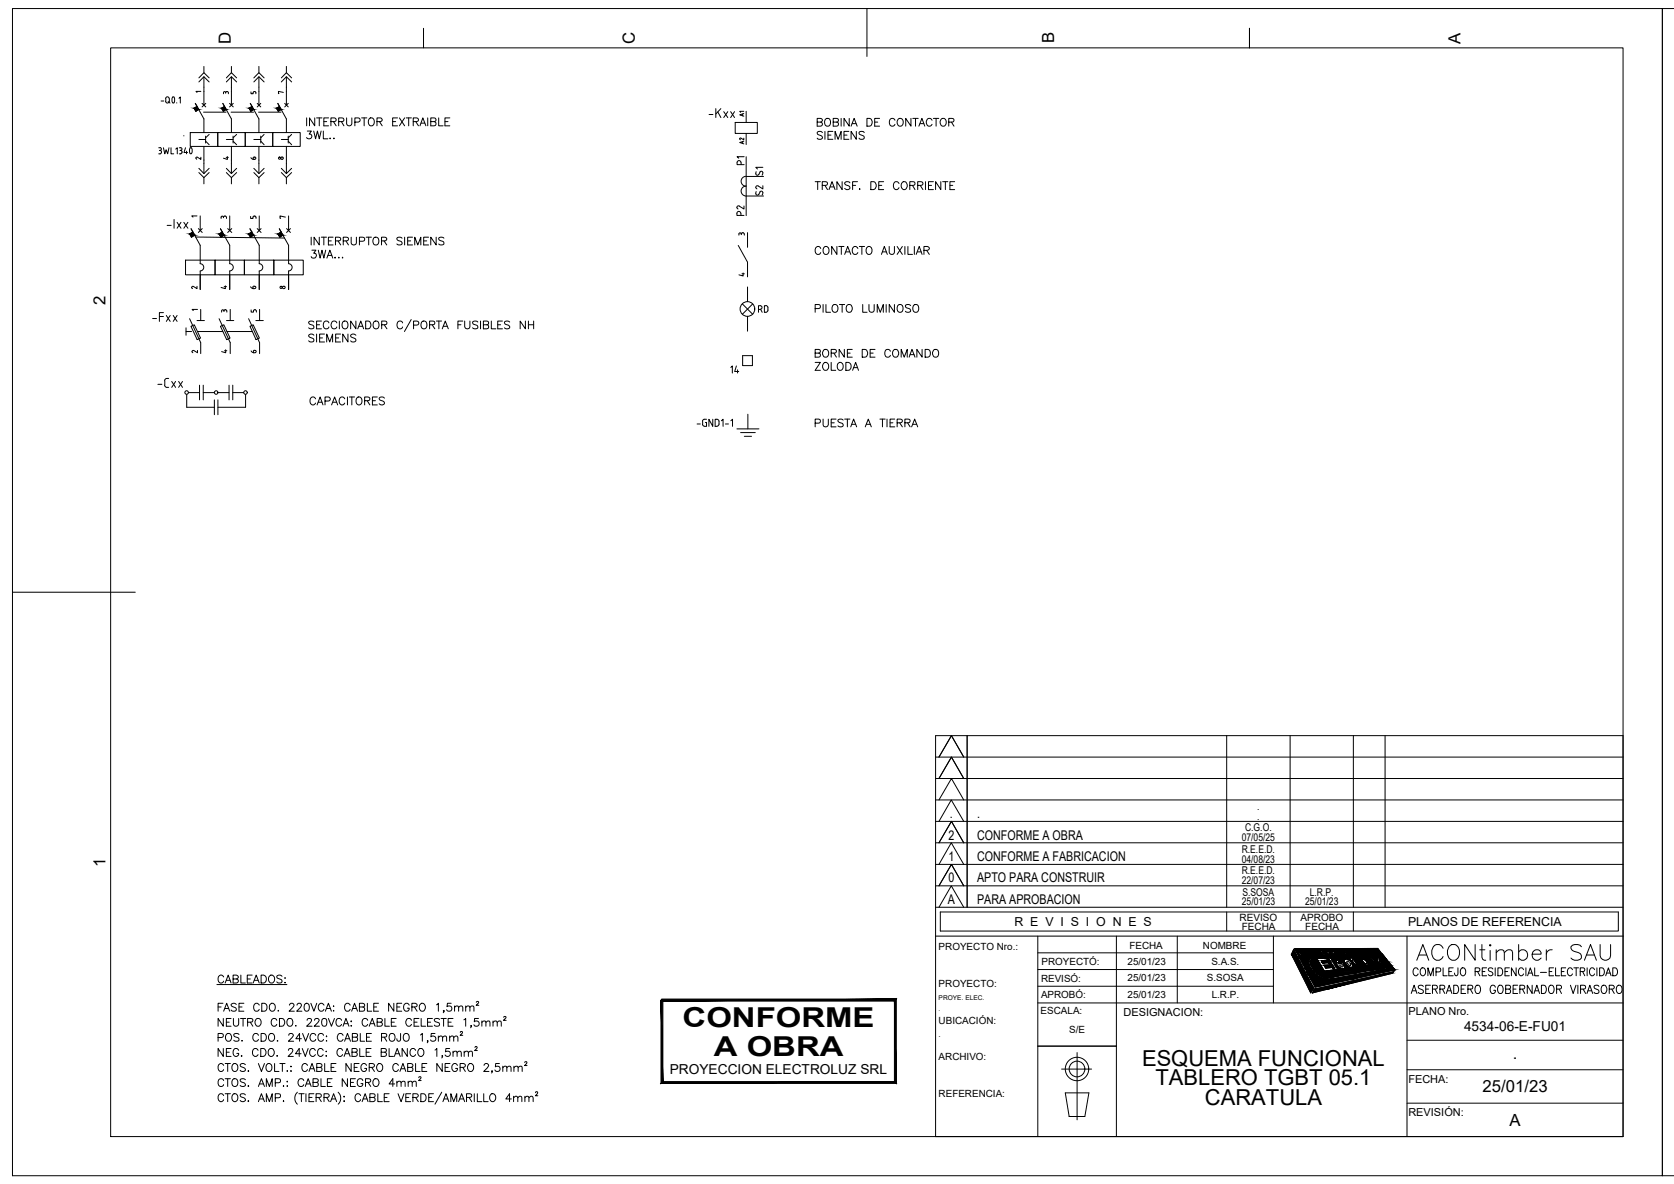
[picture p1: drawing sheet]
<svg xmlns="http://www.w3.org/2000/svg" width="420mm" height="297mm" viewBox="0 0 420 297" stroke-linecap="round" stroke-linejoin="round" font-family="sans-serif">
<defs><g id="words">
<text font-size="7.5" x="354.5" y="242">ACONtimber SAU</text>
<g font-size="6.9">
<text x="171.3" y="257.7">CONFORME</text>
<text x="179.2" y="264.8">A OBRA</text>
</g>
<g font-size="6.6">
<text x="188.4" y="46.2">S1</text>
<text x="188.4" y="51.2">S2</text>
</g>
<g font-size="5.5">
<text x="286.6" y="267.4">ESQUEMA FUNCIONAL</text>
<text x="290" y="272.3">TABLERO TGBT 05.1</text>
<text x="302.4" y="277.2">CARATULA</text>
</g>
<g font-size="5.3">
<text x="177.1" y="30.7">-Kxx</text>
<text x="37.4" y="81.8">-Fxx</text>
<text x="38.8" y="98.4">-Cxx</text>
</g>
<g font-size="4.9">
<text x="188" y="42.7" transform="rotate(-90 188 42.7)">P1</text>
<text x="203.6" y="48.7">TRANSF. DE CORRIENTE</text>
<text x="188" y="55.4" transform="rotate(-90 188 55.4)">P2</text>
<text x="203.6" y="64.9">CONTACTO AUXILIAR</text>
<text x="189.4" y="79.7">RD</text>
<text x="182.4" y="94.9">14</text>
<text x="76.9" y="102.7">CAPACITORES</text>
<text x="203.6" y="108.3">PUESTA A TIERRA</text>
</g>
<g font-size="4.4">
<text x="62.1" y="41.3">6</text>
<text x="62.1" y="73.7">6</text>
</g>
<g font-size="4.2">
<text x="58" y="11" transform="rotate(-90 58 11)">D</text>
<text x="159.3" y="11" transform="rotate(-90 159.3 11)">C</text>
<text x="264.6" y="10.8" transform="rotate(-90 264.6 10.8)">B</text>
<text x="366.6" y="11" transform="rotate(-90 366.6 11)">A</text>
<text x="26.5" y="76.4" transform="rotate(-90 26.5 76.4)">2</text>
<text x="26.5" y="217.5" transform="rotate(-90 26.5 217.5)">1</text>
<text x="379.7" y="265.6">.</text>
<text x="372.1" y="274.1">25/01/23</text>
<text x="378.9" y="282.4">A</text>
</g>
<g font-size="4">
<text x="188" y="30.3" transform="rotate(-90 188 30.3)">A1</text>
<text x="188" y="37.4" transform="rotate(-90 188 37.4)">A2</text>
<text x="62.1" y="89.6">6</text>
</g>
<g font-size="3.5">
<text x="69.1" y="24.7">7</text>
<text x="48.3" y="41.3">2</text>
<text x="55" y="41.3">4</text>
<text x="69.1" y="41.3">8</text>
<text x="54.7" y="56.1">3</text>
<text x="62.1" y="56.1">5</text>
<text x="69.5" y="56.1">7</text>
<text x="184.5" y="60.3">3</text>
<text x="184.5" y="70.6">4</text>
<text x="47.3" y="73.7">2</text>
<text x="54.7" y="73.7">4</text>
<text x="69.5" y="73.7">8</text>
<text x="54.7" y="89.6">4</text>
</g>
<g font-size="3.4">
<text x="238.4" y="205.3">.</text>
<text x="245.2" y="205.3">.</text>
<text x="238" y="210.6">2</text>
<text x="245.2" y="210.6">CONFORME A OBRA</text>
<text x="238" y="221.4">0</text>
<text x="238" y="216">1</text>
<text x="245.2" y="221.4">APTO PARA CONSTRUIR</text>
<text x="245.2" y="216">CONFORME A FABRICACION</text>
<text x="237.9" y="226.8">A</text>
<text x="245.2" y="226.8">PARA APROBACION</text>
<text x="367.5" y="258.8">4534-06-E-FU01</text>
<text x="168.1" y="269.5">PROYECCION ELECTROLUZ SRL</text>
</g>
<g font-size="3.1">
<text x="48.3" y="24.3">1</text>
<text x="55" y="24.7">3</text>
<text x="62.1" y="24.7">5</text>
<text x="47.3" y="55.7">1</text>
<text x="54.7" y="79.4">3</text>
<text x="62.1" y="79.4">5</text>
<text x="47.3" y="89.6">2</text>
<text x="254.6" y="232.2">R E V I S I O N E S</text>
<text x="353.4" y="232.3">PLANOS DE REFERENCIA</text>
</g>
<g font-size="2.8">
<text x="282" y="254.9">DESIGNACION:</text>
<text x="353.5" y="254.7">PLANO Nro.</text>
<text x="353.5" y="271.7">FECHA:</text>
<text x="353.5" y="280.1">REVISIÓN:</text>
</g>
<g font-size="2.7">
<text x="315.6" y="203.2">.</text>
<text x="312.5" y="208.6">C.G.O.</text>
<text x="315.6" y="205.6">.</text>
<text x="311.7" y="213.9">R.E.E.D.</text>
<text x="311.7" y="211">07/05/25</text>
<text x="311.7" y="221.8">22/07/23</text>
<text x="311.7" y="219.3">R.E.E.D.</text>
<text x="311.7" y="216.4">04/08/23</text>
<text x="311.7" y="227.1">25/01/23</text>
<text x="311.8" y="224.7">S.SOSA</text>
<text x="327.6" y="227.1">25/01/23</text>
<text x="328.8" y="224.7">L.R.P.</text>
</g>
<g font-size="2.6">
<text x="45.2" y="35.3">.</text>
<text x="47.3" y="79">1</text>
</g>
<g font-size="2.5">
<text x="311.1" y="231">REVISO</text>
<text x="311.7" y="233.2">FECHA</text>
<text x="326.4" y="231">APROBO</text>
<text x="327.6" y="233.2">FECHA</text>
<text x="235.6" y="238.3">PROYECTO Nro.:</text>
<text x="283.5" y="238">FECHA</text>
<text x="301.9" y="238">NOMBRE</text>
<text x="261.4" y="242">PROYECTÓ:</text>
<text x="283" y="242">25/01/23</text>
<text x="304" y="242">S.A.S.</text>
<text x="235.6" y="247.6">PROYECTO:</text>
<text x="261.3" y="246.3">REVISÓ:</text>
<text x="261.3" y="250.5">APROBÓ:</text>
<text x="283" y="246.2">25/01/23</text>
<text x="283" y="250.4">25/01/23</text>
<text x="302.9" y="246.2">S.SOSA</text>
<text x="304.1" y="250.4">L.R.P.</text>
<text x="235.6" y="256.8">UBICACIÓN:</text>
<text x="261.2" y="254.5">ESCALA:</text>
<text x="268.4" y="259.1">S/E</text>
<text x="235.6" y="266.1">ARCHIVO:</text>
<text x="235.6" y="275.3">REFERENCIA:</text>
</g>
<text font-size="2.1" x="235.6" y="260.1">.</text>
<g font-size="1.7">
<text x="235.6" y="250.9">PROYE. ELEC.</text>
<text x="235.6" y="253.7">.</text>
</g>
</g></defs>
<!-- layer: TEXTOS -->
<g fill="none" stroke="#000" stroke-width=".25">
<path d="M77 29.6v2M77.1 32.9h1l-.5 .7a.62 .62 0 0 1 .7 .7 .62 .62 0 0 1-.9 .5l-.4-.3M78.7 32.9l.5 1.9 .5-1.9 .4 1.9 .5-1.9M79 29.6v2l-1.3-2v2M79.5 29.6h1.3M80.1 29.6v2M81.2 32.9v1.9h1.1M81.3 30.5h.7M82.5 29.6h-1.2v2h1.2M82.8 34.7h.2zM83.1 30.5l1.1-.1 .2-.4-.5-.4h-.8v2M83.7 34.7h.2z"/>
<path d="M83.7 30.5l.7 1.1M85 30.5l1.1-.1 .2-.2-.1-.4-.3-.2h-.9v2M85.7 30.5l.6 1.1M87 29.6v1.4a.66 .66 0 0 0 .7 .6 .66 .66 0 0 0 .6-.6v-1.4M89.1 30.6h.8a.53 .53 0 0 0 .5-.5 .53 .53 0 0 0-.5-.5h-.8v2M90.8 29.6h1.3M91.4 29.6v2M92.8 29.7a1 1 0 0 1 1.2 .6 1 1 0 0 1-.6 1.3 1.05 1.05 0 0 1-1-.8 1.05 1.05 0 0 1 .4-1.1zM94.6 30.5l1.1-.1 .2-.4-.4-.4h-.9v2M95.3 30.5l.6 1.1M98.6 30.5h.7M99.8 29.6h-1.2v2h1.2"/>
<path d="M100.2 29.6l1.4 2M101.6 29.6l-1.4 2M101.9 29.6h1.4M102.6 29.6v2M103.7 30.5l1.1-.1 .2-.4-.4-.4h-.9v2M104.4 30.5l.6 1.1M105.4 31.6l.7-2 .8 2M105.7 30.9h.9M107.4 29.6v2M108.1 30.5l1.2-.1 .1-.2-.1-.5-1.2-.1v2h.9a.53 .53 0 0 0 .4-.4 .53 .53 0 0 0-.1-.6l-.3-.1M110.1 29.6v2h1.1M111.7 30.5h.7"/>
<path d="M112.9 29.6h-1.2v2h1.2M205.1 30.6h1.1l.2-.6-.4-.3h-.9v2l1.2-.2 .1-.5-.4-.4M206.4 33.3a.73 .73 0 0 0-.7-.4 .73 .73 0 0 0-.6 .5l.2 .3 .9 .4 .2 .6a.84 .84 0 0 1-1.3 0M207.1 33v2M207.1 30a.74 .74 0 0 1 .9-.3 .74 .74 0 0 1 .4 .7 .82 .82 0 0 1-.2 1.1 .82 .82 0 0 1-1.1-.1l-.1-.5zM207.8 33.9h.8M209 33h-1.2v2h1.2M209.1 30.6h1.2l.1-.3v-.4l-1.3-.2v2l1.3-.2v-.7l-.4-.2M209.6 35v-2l.8 2 .7-2v2M211.1 29.7v2M211.8 33.9h.8M213.1 33h-1.3v2h1.3"/>
<path d="M213.1 29.7v2l-1.3-2v2M213.6 31.7l.8-2 .7 2M213.9 31h.9M214.9 33v2l-1.3-2v2M216.9 33.3a.73 .73 0 0 0-.7-.4 .73 .73 0 0 0-.6 .5l.2 .3 .9 .4 .2 .6a.84 .84 0 0 1-1.3 0M217.6 29.7h.6a1.02 1.02 0 0 1 .7 1 1.02 1.02 0 0 1-.7 1h-.6zM219.5 30.6h.8M220.8 29.7h-1.3v2h1.3M224.6 30.2a.72 .72 0 0 0-.8-.5 .72 .72 0 0 0-.6 .7 .83 .83 0 0 0 .3 1.1 .83 .83 0 0 0 1-.1l.1-.2M225.6 29.8a.92 .92 0 0 1 1.1 .9 .92 .92 0 0 1-1.1 .9l-.4-.7v-.5zM228.6 29.7v2l-1.3-2v2M229.1 29.7h1.4"/>
<path d="M229.8 29.7v2M230.6 31.7l.8-2 .7 2M230.9 31h1M233.9 30.2a.74 .74 0 0 0-.8-.5 .74 .74 0 0 0-.6 .7 .83 .83 0 0 0 .2 1.1 .83 .83 0 0 0 1.1-.1l.1-.2M234.3 29.7h1.3M235 29.7v2M236.2 30l.1-.2a.92 .92 0 0 1 1.2 .9 .92 .92 0 0 1-1.2 .9l-.3-.7zM238.1 30.6h1.2l.1-.3v-.4l-1.3-.2v2M238.8 30.6l.6 1.1M78.1 59.5v2M80.1 59.5v2l-1.3-2v2M80.6 59.5h1.4"/>
<path d="M81.3 59.5v2M83.6 59.5h-1.2v2h1.2M88.1 59.5v1.4a.66 .66 0 0 0 .7 .6 .66 .66 0 0 0 .7-.6v-1.4M91.9 59.5h1.3M92.5 59.5v2M93.8 59.8l.1-.2a.92 .92 0 0 1 1.2 .9 .92 .92 0 0 1-1.2 .9l-.3-.7zM100.9 59.8l-.4-.3-.9 .3 .2 .4 .9 .4 .2 .3v.3l-.4 .3-.9-.3M101.6 59.5v2M103.5 59.5h-1.2v2h1.2M107.6 59.5h-1.3v2h1.3M109.5 59.5v2l-1.4-2v2M111.4 59.8l-.4-.3-.9 .3 .2 .4 1 .4 .1 .3v.3l-.4 .3-.9-.3"/>
<path d="M78.3 62.8h1l-.6 .7a.64 .64 0 0 1 .5 1.1 .64 .64 0 0 1-1.1-.2M79.9 62.8l.4 2 .5-2 .5 2 .4-2M82 64.8l.8-2 .7 2M82.3 64.1h1M82.4 60.4h.7M84 64.7l.1-.2 .1 .2zM84.2 60.4h1.1l.2-.3-.1-.4-1.2-.2v2M84.8 60.4l.7 1.1M85 64.5v.3zM86 64.5v.3zM86.1 60.4h1.2l.2-.3-.1-.4-1.3-.2v2M86.8 60.4l.7 1.1"/>
<path d="M90.2 60.5l1.2-.1v-.7l-1.2-.2v2M95.8 60.4h1.1l.2-.6-.5-.3h-.8v2M96.4 60.4l.7 1.1M102.3 60.4h.8M104.1 61.5v-2l.8 2 .7-2v2M106.3 60.4h.8M204.6 77.4l1.1-.1 .2-.3-.1-.4-1.2-.2v1.9M206.6 76.4v1.9M207.3 76.4v1.9h1.1M209 76.7a.83 .83 0 0 1 1.1-.1 .83 .83 0 0 1 .2 1 .74 .74 0 0 1-.7 .8 .74 .74 0 0 1-.8-.8zM210.7 76.4h1.3M211.4 76.4v1.9"/>
<path d="M212.6 76.7a.92 .92 0 0 1 1.2 .1 .92 .92 0 0 1-.1 1.3l-.2 .2a.9 .9 0 0 1-1-.3 .9 .9 0 0 1 0-1.1zM216.5 76.4v1.9h1.1M218.1 76.4v1.4a.67 .67 0 0 0 .7 .5 .67 .67 0 0 0 .6-.5v-1.4M220.2 78.3v-1.9l.7 1.9 .8-1.9v1.9M222.4 76.4v1.9M224.5 76.4v1.9l-1.3-1.9v1.9M225.3 76.7a.83 .83 0 0 1 1.1-.1 .83 .83 0 0 1 .3 1 .74 .74 0 0 1-.8 .8 .74 .74 0 0 1-.7-.8zM228.6 76.7l-.5-.3-.9 .3 .2 .5 .9 .3 .3 .3v.3l-.5 .2-.9-.2M229.3 76.7a.82 .82 0 0 1 1.1-.1 .82 .82 0 0 1 .2 1 .74 .74 0 0 1-.8 .8 .74 .74 0 0 1-.7-.8zM78.8 80.8l-.5-.3-.8 .3 .2 .5 .9 .3 .2 .3v.3l-.5 .3-.8-.3M78.8 84.1a.72 .72 0 0 0-.7-.3 .72 .72 0 0 0-.6 .5l1.1 .6 .2 .6a.84 .84 0 0 1-1.3 0M79.5 81.5h.7"/>
<path d="M79.5 83.8v2M80.2 84.8h.7M80.7 80.5h-1.2v2h1.2M81.4 83.8h-1.2v2h1.2M82 85.8v-2l.8 2 .7-2v2M82.6 81a.72 .72 0 0 0-.9-.5 .72 .72 0 0 0-.5 .8v.5a.72 .72 0 0 0 .5 .7 .72 .72 0 0 0 .9-.5M84.2 84.8h.8M84.5 81a.74 .74 0 0 0-.8-.5 .74 .74 0 0 0-.6 .8 .83 .83 0 0 0 .3 1.1 .83 .83 0 0 0 1.1-.2v-.2M85.2 80.5v2M85.5 83.8h-1.3v2h1.3M86 80.8a.83 .83 0 0 1 1.1-.1 .83 .83 0 0 1 .2 1.1 .74 .74 0 0 1-.7 .7 .74 .74 0 0 1-.7-.7zM87.3 83.8v2l-1.3-2v2"/>
<path d="M89.3 80.5v2l-1.3-2v2M89.3 84.1a.72 .72 0 0 0-.7-.3 .72 .72 0 0 0-.6 .5l.2 .3 1 .4 .1 .5a.84 .84 0 0 1-1.3 0M89.8 82.5l.8-2 .7 2M90.1 81.9h.9M91.8 80.5h.6a1.03 1.03 0 0 1 .7 1 1.03 1.03 0 0 1-.7 1h-.6zM93.8 80.8a.82 .82 0 0 1 1.1-.1 .82 .82 0 0 1 .2 1.1 .74 .74 0 0 1-.7 .7 .74 .74 0 0 1-.8-.7zM95.8 81.5l1.1-.1 .2-.3-.1-.4-1.2-.2v2M96.4 81.5l.7 1M101 81a.72 .72 0 0 0-.8-.5 .72 .72 0 0 0-.5 .8v.5a.72 .72 0 0 0 .5 .7 .72 .72 0 0 0 .8-.5M103.2 80.2l-1.7 3M103.8 81.6h.8a.52 .52 0 0 0 .5-.7l-.2-.3-1.1-.1v2M105.8 80.8a.83 .83 0 0 1 1.1-.1 .83 .83 0 0 1 .2 1.1 .74 .74 0 0 1-.7 .7 .74 .74 0 0 1-.7-.7z"/>
<path d="M107.8 81.5l1.2-.1 .1-.3v-.4l-1.3-.2v2M108.5 81.5l.6 1M109.5 80.5h1.3M110.2 80.5v2M111 82.5l.8-2 .7 2M111.3 81.9h.9M114.9 81.5h.8M116.2 80.5h-1.3v2M116.6 80.5v1.4a.67 .67 0 0 0 .7 .6 .67 .67 0 0 0 .6-.6v-1.4M119.9 80.8l-.4-.3-.9 .3 .2 .5 1 .3 .1 .3v.3l-.4 .3-.9-.3M120.6 80.5v2M121.3 81.5l1.2-.1 .1-.3v-.4l-1.3-.2v2l1.3-.2v-.7l-.4-.1"/>
<path d="M123.3 80.5v2h1.2M124.9 81.5h.7M126.1 80.5h-1.2v2h1.2M127.9 80.8l-.4-.3-.9 .3 .2 .5 .9 .3 .2 .3v.3l-.4 .3-.9-.3M131.9 80.5v2l-1.3-2v2M132.6 81.5h1.3M132.6 80.5v2M133.9 80.5v2M204.6 88.6l1.1-.1 .2-.3-.1-.4-1.2-.1v1.9l1.2-.2v-.6l-.4-.2M204.6 90.9h1.3l-1.3 2h1.3M206.7 87.9l.4-.2a.95 .95 0 0 1 .9 1 .95 .95 0 0 1-1.2 .8l-.3-.6zM206.7 91.2a.72 .72 0 0 1 .8-.3 .72 .72 0 0 1 .5 .8v.4a.76 .76 0 0 1-.8 .8 .76 .76 0 0 1-.7-.8z"/>
<path d="M208.6 88.6l1.2-.1 .1-.3-.1-.4-1.2-.1v1.9M208.6 90.9v2h1.2M209.3 88.6l.6 1M210.3 91.2l.2-.2a.93 .93 0 0 1 1.1 .4 .93 .93 0 0 1-.1 1.2 .72 .72 0 0 1-.9 .3 .72 .72 0 0 1-.5-.8zM211.9 87.7v1.9l-1.3-1.9v1.9M212.3 90.9h.6a1.06 1.06 0 0 1 .7 1 1.06 1.06 0 0 1-.7 1h-.6zM212.7 88.6h.7M213.9 87.7h-1.2v1.9h1.2M214 92.9l.8-2 .7 2M214.2 92.2h1M216.4 87.7h.7a1.02 1.02 0 0 1 .7 .9 1.02 1.02 0 0 1-.7 1h-.7zM218.4 88.6h.8"/>
<path d="M219.6 87.7h-1.2v1.9h1.2M223.5 88.1a.72 .72 0 0 0-.8-.4 .72 .72 0 0 0-.6 .7v.5a.72 .72 0 0 0 .6 .7 .72 .72 0 0 0 .8-.5M224.2 87.9a.74 .74 0 0 1 .9-.2 .74 .74 0 0 1 .5 .7v.5a.76 .76 0 0 1-.8 .7 .76 .76 0 0 1-.8-.7zM226.2 89.6v-1.9l.7 1.9 .8-1.9v1.9M228.2 89.6l.7-1.9 .8 1.9M228.4 89h1M231.4 87.7v1.9l-1.3-1.9v1.9M232.2 87.7h.7a1.04 1.04 0 0 1 .6 .9 1.04 1.04 0 0 1-.6 1h-.7zM234.3 87.9l.1-.2a.76 .76 0 0 1 1.2 .7v.5a.76 .76 0 0 1-.8 .7 .76 .76 0 0 1-.7-.7zM54.4 247h17.6M54.7 252.6h.8M56 251.7h-1.3v2"/>
<path d="M56 255.5v2l-1.3-2v2M56.1 245.1a.72 .72 0 0 0-.8-.5 .72 .72 0 0 0-.6 .8v.5a.72 .72 0 0 0 .6 .7 .72 .72 0 0 0 .8-.4M56.1 253.7l.8-2 .8 2M56.4 253h1M56.5 246.6l.8-2 .7 2M56.8 245.9h.9M56.8 256.4h.7M57 259.4a.92 .92 0 0 1 1.1 .9 .92 .92 0 0 1-1.1 .8l-.4-.6 .1-.8zM58 255.5h-1.2v2h1.2M58.5 245.6l1.1-.1 .2-.3-.1-.4-.4-.2h-.8v2h.8a.54 .54 0 0 0 .5-.7l-.5-.3M58.6 255.5v1.4a.66 .66 0 0 0 .6 .6 .66 .66 0 0 0 .7-.6v-1.4M59.3 252a.74 .74 0 0 0-1.3 .2l.2 .3 .9 .3 .2 .6a.84 .84 0 0 1-1.3 0"/>
<path d="M60 259.5l-.5-.2-.8 .2 .1 .5 1 .4 .2 .3v.3l-.5 .2-.8-.2M60 252.6h.7M60.4 255.5h1.3M60.5 244.6v2h1.1M61 255.5v2M61.2 251.7h-1.2v2h1.2M62.1 245.6h.7M62.1 256.4h1.2l.2-.3-.1-.4-1.3-.2v2M62.8 256.4l.7 1.1M63.3 244.6h-1.2v2h1.2M63.5 246.6l.8-2 .8 2M63.8 245.9h1"/>
<path d="M64.2 255.8l.2-.2a.92 .92 0 0 1 1.2 .9 .92 .92 0 0 1-1.2 .9l-.4-.7zM64.9 259.7a.72 .72 0 0 0-.9-.4 .72 .72 0 0 0-.5 .7v.5a.72 .72 0 0 0 .5 .7 .72 .72 0 0 0 .9-.4M65.1 252.2a.72 .72 0 0 0-.9-.5 .72 .72 0 0 0-.5 .8v.4a.72 .72 0 0 0 .5 .8 .72 .72 0 0 0 .9-.5M65.5 244.6h.7a1.06 1.06 0 0 1 .7 1 1.06 1.06 0 0 1-.7 1h-.7zM65.5 259.3h.7a1.03 1.03 0 0 1 .7 1 1.03 1.03 0 0 1-.7 .9h-.7zM65.7 251.7h.7a1.08 1.08 0 0 1 .6 1 1.08 1.08 0 0 1-.6 1h-.7zM67.8 244.8a.97 .97 0 0 1 1.2 .6 .97 .97 0 0 1-.7 1.2 1.01 1.01 0 0 1-.9-.7 1.01 1.01 0 0 1 .4-1.1zM67.8 252l.2-.2a.93 .93 0 0 1 1.1 .4 .93 .93 0 0 1-.2 1.2 .72 .72 0 0 1-.8 .3 .72 .72 0 0 1-.5-.8zM67.8 259.4a.92 .92 0 0 1 1.1 .9 .92 .92 0 0 1-1.1 .8l-.4-.6 .1-.8zM69.5 256a.72 .72 0 0 0-.8-.5 .72 .72 0 0 0-.6 .7v.5a.72 .72 0 0 0 .5 .8 .72 .72 0 0 0 .9-.5M69.9 253.5v.2zM70.1 255.5h.7a1.02 1.02 0 0 1 .7 1 1.02 1.02 0 0 1-.7 1h-.7z"/>
<path d="M70.8 244.9a.73 .73 0 0 0-.7-.3 .73 .73 0 0 0-.6 .5l.1 .3 1 .4 .2 .5a.84 .84 0 0 1-1.3 0M71.5 245.4h.1zM71.5 246.5h.1zM72.2 255.8a.74 .74 0 0 1 .8-.3 .74 .74 0 0 1 .5 .7v.5a.74 .74 0 0 1-.8 .8 .74 .74 0 0 1-.7-.8zM72.5 259.7l.4-.4 .6 .1a.56 .56 0 0 1-.2 .9l-.9 .9h1.3M72.6 252.2l.4-.5h.4l.3 .2 .1 .4-1.2 1.4h1.3M74.2 257.4h.1zM74.5 252.2l.2-.4 .6-.1 .3 .6-1.1 1.4h1.3M75.9 259.3l.8 1.9 .8-1.9M76.6 251.8a.59 .59 0 0 1 1 .3 1 1 0 0 1-.7 1.6 1.24 1.24 0 0 1-.3-1.9zM77.1 256l.4-.5 .5 .1 .2 .2-.3 .7-.9 1h1.3M78 251.7l.8 2 .7-2"/>
<path d="M79 256l.3-.5h.4l.4 .3-.3 .7-.9 1h1.3M79.2 259.7a.74 .74 0 0 0-.8-.4 .74 .74 0 0 0-.6 .7 .83 .83 0 0 0 .3 1.1 .83 .83 0 0 0 1.1-.1v-.2M81 255.6a.67 .67 0 0 1 1 .2v.6a.83 .83 0 0 1-.7 1.1 1.21 1.21 0 0 1-.3-1.9zM81.2 259.7a.72 .72 0 0 0-.8-.4 .72 .72 0 0 0-.6 .7v.5a.72 .72 0 0 0 .6 .7 .72 .72 0 0 0 .8-.4M81.3 252.2a.74 .74 0 0 0-.8-.5 .74 .74 0 0 0-.6 .8v.4a.74 .74 0 0 0 .6 .8 .74 .74 0 0 0 .8-.5M81.7 253.7l.7-2 .8 2M82 259.9v.2zM82 253h.9M82.4 255.5l.8 2 .7-2M83.7 252.5h.1zM83.7 253.5v.2zM85.7 256a.72 .72 0 0 0-.8-.5 .72 .72 0 0 0-.6 .7v.5a.72 .72 0 0 0 .6 .8 .72 .72 0 0 0 .8-.5"/>
<path d="M86.1 257.5l.7-2 .8 2M86.1 259.7a.74 .74 0 0 0-.8-.4 .74 .74 0 0 0-.6 .7v.5a.74 .74 0 0 0 .6 .7 .74 .74 0 0 0 .8-.4M86.4 256.8h.9M87.9 252.2a.72 .72 0 0 0-.8-.5 .72 .72 0 0 0-.6 .8v.4a.72 .72 0 0 0 .6 .8 .72 .72 0 0 0 .8-.5M88.1 256.2h.2l-.2 .2zM88.1 257.4h.2zM88.3 253.7l.7-2 .7 2M88.5 253h1M90.2 252.6l1.2-.1 .1-.2-.1-.4-.3-.2h-.9v2h.9a.53 .53 0 0 0 .4-.4 .53 .53 0 0 0-.1-.5l-.3-.2M90.4 259.3v1.9h1.1M92.2 251.7v2h1.1M92.3 256a.72 .72 0 0 0-.8-.5 .72 .72 0 0 0-.6 .7v.5a.72 .72 0 0 0 .6 .8 .72 .72 0 0 0 .8-.5"/>
<path d="M92.7 257.5l.7-2 .7 2M93 256.8h.9M93.2 259.3h-1.2v1.9h1.2M93.8 252.6h.7M94.7 256.4h1.1l.2-.3-.2-.4-1.1-.2v2h.8a.52 .52 0 0 0 .5-.7l-.5-.4M95 251.7h-1.2v2h1.2M96.6 255.5v2h1.1M97.8 259.5a.83 .83 0 0 1 1.1-.1 .83 .83 0 0 1 .2 1.1 .74 .74 0 0 1-.7 .7 .74 .74 0 0 1-.7-.7zM98.2 256.4h.8M98.8 251.7v2l-1.3-2v2M99.4 255.5h-1.2v2h1.2M99.6 252.6h.8"/>
<path d="M100.5 259.3v1.8l-.3 .1-.4-.1-.2-.5M100.8 251.7h-1.2v2h1.2M101.4 259.5a.83 .83 0 0 1 1.1-.1 .83 .83 0 0 1 .2 1.1 .74 .74 0 0 1-.7 .7 .74 .74 0 0 1-.8-.7zM102.7 252.2a.72 .72 0 0 0-.8-.5 .72 .72 0 0 0-.6 .8v.4a.7 .7 0 0 0 .7 .8 .7 .7 0 0 0 .7-.8h-.5M103.3 256a.74 .74 0 0 0-.8-.5 .74 .74 0 0 0-.6 .7v.5a.74 .74 0 0 0 .5 .8 .74 .74 0 0 0 .9-.5M103.4 252.6l1.1-.1 .2-.4-.5-.4h-.8v2M103.9 256.4h.8M104 252.6l.7 1.1M105.2 255.5h-1.3v2h1.3M105.5 252a.72 .72 0 0 1 .8-.3 .72 .72 0 0 1 .5 .8v.4a.76 .76 0 0 1-.8 .8 .76 .76 0 0 1-.8-.8zM105.5 259.7l.5-.4v1.9M105.7 255.5v2h1.1"/>
<path d="M107.3 256.4h.8M108.5 255.5h-1.2v2h1.2M109.2 259.3h-1v.8a.7 .7 0 0 1 1 0 .7 .7 0 0 1-.1 1 .7 .7 0 0 1-1-.2M109.6 252.1l.4-.4v2M110 259.9v1.3M110.3 255.8l-.4-.3-.9 .3 .2 .4 1 .5 .1 .5a.84 .84 0 0 1-1.3 0M110.7 255.5h1.3M111.3 255.5v2M111.5 253.6h-.2v-.1l.2 .1-.2 .5M112.5 256.4h.7M112.9 259.9v1.3M113.2 251.7h-.9l-.1 .8a.7 .7 0 0 1 1 0 .7 .7 0 0 1-.1 1.1 .7 .7 0 0 1-1-.3"/>
<path d="M113.7 255.5h-1.2v2h1.2M114.1 252.8l.5-.4 .4 .1 .1 1.2M114.1 252.4v1.3M115.1 252.8l.5-.4 .4 .1 .2 1.2M115.5 259l.2-.2 .4 .2-.6 .7h.7M116.4 255.8l.5-.3v2M116.9 252.8l.4-.4 .5 .1 .1 1.2M116.9 252.4v1.3M117.9 252.8l.5-.4 .5 .1 .1 1.2M118.3 257.4h-.2h.2l-.2 .4M119.5 251.4a.3 .3 0 0 1 .4-.2 .3 .3 0 0 1 .2 .3l-.6 .7h.7M120.1 255.5h-1l-.1 .9a.69 .69 0 0 1 1.1-.1 .69 .69 0 0 1-.1 1.1 .69 .69 0 0 1-1-.3"/>
<path d="M120.9 256.5l.5-.4 .5 .1 .1 1.3M120.9 256.1v1.4M122 256.5l.4-.4 .5 .1 .1 1.3M123.7 256.5l.5-.4 .5 .1 .1 1.3M123.7 256.1v1.4M124.8 256.5l.5-.4 .4 .1 .1 1.3M126.4 255.2a.3 .3 0 0 1 .3-.2 .3 .3 0 0 1 .3 .3l-.6 .7h.6M54.7 260.3h.9a.51 .51 0 0 0 .5-.5 .51 .51 0 0 0-.5-.5h-.9v1.9M56 263v2l-1.3-2v2M56.1 267.3a.72 .72 0 0 0-.8-.5 .72 .72 0 0 0-.6 .8v.4a.72 .72 0 0 0 .6 .8 .72 .72 0 0 0 .8-.5M56.1 271.1a.72 .72 0 0 0-.8-.5 .72 .72 0 0 0-.6 .7v.6a.72 .72 0 0 0 .6 .7 .72 .72 0 0 0 .8-.5M56.1 274.9a.72 .72 0 0 0-.8-.5 .72 .72 0 0 0-.6 .8v.4a.71 .71 0 0 0 .6 .8 .71 .71 0 0 0 .8-.5"/>
<path d="M56.5 266.8h1.3M56.5 270.6h1.3M56.5 274.4h1.3M56.8 264h.7M57.2 266.8v2M57.2 270.6v2M57.2 274.4v2M58 263h-1.2v2h1.2M58.4 267.1l.2-.2a.93 .93 0 0 1 1.1 .4 .93 .93 0 0 1-.2 1.2 .72 .72 0 0 1-.8 .3 .72 .72 0 0 1-.5-.8zM58.4 270.9l.4-.3a.76 .76 0 0 1 .9 .7v.6a.74 .74 0 0 1-.8 .7 .74 .74 0 0 1-.7-.7zM58.6 274.5a.99 .99 0 0 1 1.2 .7 .99 .99 0 0 1-.7 1.2 1.05 1.05 0 0 1-.9-.8 1.05 1.05 0 0 1 .4-1.1zM59.9 263.5a.72 .72 0 0 0-.8-.5 .72 .72 0 0 0-.6 .8v.5a.7 .7 0 0 0 .7 .8 .7 .7 0 0 0 .7-.8h-.5"/>
<path d="M60.5 264.9h.2v.1zM60.7 261.1h.1zM61.6 267.1a.73 .73 0 0 0-.7-.3 .73 .73 0 0 0-.6 .5l.2 .3 .9 .4 .2 .5a.84 .84 0 0 1-1.3 0M61.6 270.9l-.5-.3-.8 .3 .2 .4 .9 .4 .2 .3v.3l-.5 .3-.8-.3M61.6 274.7a.73 .73 0 0 0-.7-.3 .73 .73 0 0 0-.6 .5l.2 .3 .9 .3 .2 .6a.84 .84 0 0 1-1.3 0M62.2 268.7h.2zM62.3 272.4l.1 .1-.1 .1zM62.3 276.2l.1 .1-.1 .1zM64.8 263.5a.72 .72 0 0 0-.9-.5 .72 .72 0 0 0-.5 .8v.5a.72 .72 0 0 0 .5 .7 .72 .72 0 0 0 .9-.4M64.9 266.8l.7 2 .8-2M64.9 272.6l.7-2 .8 2M64.9 276.4l.7-2 .8 2"/>
<path d="M65.2 271.9h.9M65.2 275.7h.9M65.4 263h.7a1.06 1.06 0 0 1 .7 1 1.06 1.06 0 0 1-.7 1h-.7zM66.8 272.6v-2l.8 2 .7-2v2M66.8 276.4v-2l.8 2 .7-2v2M66.9 267.1l.2-.2a.93 .93 0 0 1 1.2 .4 .93 .93 0 0 1-.2 1.2 .72 .72 0 0 1-.9 .3 .72 .72 0 0 1-.4-.8zM67.5 263.3a.93 .93 0 0 1 1.3 .3 .93 .93 0 0 1-.3 1.3 .94 .94 0 0 1-1.2-.4 .94 .94 0 0 1 .2-1.2zM68.9 266.8v2h1.1M69.1 271.6h1.1l.2-.3-.1-.5-1.2-.2v2M69.1 275.4l1.1-.1 .2-.3-.1-.4-1.2-.2v2M69.5 264.9h.1v.1zM69.6 261.1h.2z"/>
<path d="M70.2 266.8h1.3M70.9 266.8v2M71.2 272.4v.2zM71.2 276.2v.2zM72 268.7h.2zM72 271.3h.2l-.1 .2zM72.1 272.4v.2zM72.4 263.5l.4-.5 .5 .1 .2 .3-.3 .7-.9 .9h1.3M72.9 267.6h.3zM72.9 268.7h.3zM74.6 274a2.08 2.08 0 0 0 0 3M75 274.4h1.3"/>
<path d="M75.6 264.4h-1.4l.9-1.4v2M75.6 260.6h-1.3l.9-1.3v1.9M75.6 274.4v2M75.9 263l.7 2 .7-2M76.2 271.1a.74 .74 0 0 0-.8-.5 .74 .74 0 0 0-.6 .7v.6a.74 .74 0 0 0 .6 .7 .74 .74 0 0 0 .8-.5M76.6 272.6l.7-2 .8 2M76.8 274.4v2M76.9 271.9h.9M77.2 267.3a.72 .72 0 0 0-.9-.5 .72 .72 0 0 0-.5 .8v.4a.72 .72 0 0 0 .5 .8 .72 .72 0 0 0 .9-.5M77.6 268.8l.7-2 .7 2M77.6 275.3h.7M77.8 268.1h1"/>
<path d="M78.6 271.6l1.1-.1 .2-.3-.1-.4-1.2-.2v2l1.2-.2v-.7l-.4-.1M78.8 274.4h-1.2v2h1.2M79.2 263.5a.74 .74 0 0 0-.9-.5 .74 .74 0 0 0-.6 .8v.5a.74 .74 0 0 0 .6 .7 .74 .74 0 0 0 .9-.4M79.3 275.3l1.2-.1 .1-.3v-.3l-1.3-.2v2M79.5 267.8l1.1-.1 .2-.3-.1-.4-.4-.2h-.8v2l1.2-.2 .1-.5-.5-.3M80 275.3l.6 1.1M80.6 270.6v2h1.1M81.1 263.5a.72 .72 0 0 0-.8-.5 .72 .72 0 0 0-.6 .8v.5a.72 .72 0 0 0 .6 .7 .72 .72 0 0 0 .8-.4M81.3 275.3l1.1-.1 .2-.4-.4-.4h-.9v2M81.5 266.8v2h1.1M81.8 263.8h.2zM81.8 264.9h.2l-.1 .1z"/>
<path d="M81.9 261.1h.1zM82 275.3l.6 1.1M82.2 271.6h.7M83 276.4l.7-2 .8 2M83.1 267.8h.7M83.3 275.7h.9M83.4 270.6h-1.2v2h1.2M84.3 266.8h-1.2v2h1.2M84.9 274a2.08 2.08 0 0 1 0 3M86 263.5a.72 .72 0 0 0-.9-.5 .72 .72 0 0 0-.5 .8v.5a.72 .72 0 0 0 .5 .7 .72 .72 0 0 0 .9-.4M86.4 265l.7-2 .8 2M86.4 275l.1 .2h-.1z"/>
<path d="M86.4 276.2l.1 .1-.1 .1zM86.5 261.2l.7-1.9 .8 1.9M86.7 264.4h.9M86.7 260.6h1M87.2 270.6v2l-1.3-2v2M88 271.6h.7M88.1 266.8v2l-1.3-2v2M88.3 264l1.2-.1 .2-.5-.2-.3-1.2-.1v2h.9l.4-.2 .1-.4-.5-.4M88.4 260.2l1.2-.1 .1-.3v-.4l-1.3-.1v1.9l1.3-.1v-.7l-.4-.2M88.9 267.8h.8M89.2 270.6h-1.2v2h1.2M90.1 266.8h-1.2v2h1.2"/>
<path d="M90.3 263v2h1.1M90.5 274.9a.72 .72 0 0 0-.8-.5 .72 .72 0 0 0-.6 .8v.4a.71 .71 0 0 0 .6 .8 .71 .71 0 0 0 .8-.5M90.9 276.4l.8-2 .7 2M91.1 271.1a.72 .72 0 0 0-.8-.5 .72 .72 0 0 0-.6 .7v.6a.7 .7 0 0 0 .7 .7 .7 .7 0 0 0 .7-.7h-.5M91.1 275.7h1M91.7 271.6l1.1-.1 .2-.3v-.4l-1.3-.2v2M91.9 264h.8M92 267.3a.72 .72 0 0 0-.8-.5 .72 .72 0 0 0-.6 .8v.4a.7 .7 0 0 0 .7 .8 .7 .7 0 0 0 .7-.8h-.5M92 260.2h.8M92.4 271.6l.6 1M92.7 267.8l1.1-.1 .2-.3-.1-.4-.4-.2h-.8v2M92.8 275.3l1.2-.1 .1-.3-.1-.4-1.2-.1v2h.9l.4-.4a.53 .53 0 0 0-.4-.7"/>
<path d="M93.1 263h-1.2v2h1.2M93.3 267.8l.7 1M93.8 270.9a.74 .74 0 0 1 .8-.2 .74 .74 0 0 1 .5 .6v.6a.76 .76 0 0 1-.7 .7 .76 .76 0 0 1-.8-.7zM94.7 267.1a.72 .72 0 0 1 .9-.3 .72 .72 0 0 1 .5 .8v.4a.76 .76 0 0 1-.8 .8 .76 .76 0 0 1-.8-.8zM94.8 274.4v2h1.2M95.7 264l1.1-.1 .2-.5-.2-.3-1.1-.1v2h.8l.4-.2 .1-.4-.5-.4M95.8 260.2l1.1-.1 .2-.3-.1-.4-1.2-.1v1.9M96.4 260.2l.7 1M96.4 275.3h.8M97.7 263v2h1.1M97.7 274.4h-1.3v2h1.3M99 265l.7-2 .8 2"/>
<path d="M99.1 271.9h-1.4l.9-1.3v2M99.2 264.4h1M99.6 271.6l.5-.3h.4l.2 1.3M99.6 271.3v1.3M99.9 274.4l.8 2 .7-2M100 267.3a.72 .72 0 0 0-.8-.5 .72 .72 0 0 0-.6 .8v.4a.72 .72 0 0 0 .6 .8 .72 .72 0 0 0 .8-.5M100.4 268.8l.7-2 .8 2M100.7 271.6l.4-.3h.5l.1 1.3M100.7 268.1h.9M101.9 275.3h.7M102.2 263v2l-1.3-2v2M102.3 267.8l1.2-.1 .1-.3-.1-.4-.3-.2h-.9v2l1.2-.2 .1-.5-.4-.3"/>
<path d="M102.4 271.6l.5-.3h.5l.1 1.3M102.4 271.3v1.3M103.1 274.4h-1.2v2h1.2M103.5 271.6l.4-.3h.5l.1 1.3M103.6 275.3l1.2-.1 .2-.4-.5-.4h-.9v2M104.3 263.5a.72 .72 0 0 0-.8-.5 .72 .72 0 0 0-.6 .8v.5a.72 .72 0 0 0 .6 .7 .72 .72 0 0 0 .8-.4M104.3 266.8v2h1.2M104.3 275.3l.7 1.1M105.1 270.4l.2-.3 .3 .1v.3l-.5 .6h.6M105.2 263.1a1 1 0 0 1 1.2 .7 1 1 0 0 1-.6 1.2 1.05 1.05 0 0 1-.9-.7 1.05 1.05 0 0 1 .3-1.2zM105.6 274.4h.7a1.08 1.08 0 0 1 .7 1 1.08 1.08 0 0 1-.7 1h-.7zM105.9 267.8h.7"/>
<path d="M107.1 266.8h-1.2v2h1.2M107.4 261.1h-.2h.2l-.2 .5M107.6 275.3h.7M108.8 274.4h-1.2v2h1.2M109.2 263.4l.4-.4v2M110 260.3l.5-.4 .5 .1 .1 1.2M110.9 274l-1.7 3M111 266.8v2l-1.4-2v2M111.1 260.3l.4-.4 .5 .1 .1 1.2M111.1 264.9l-.1 .1-.1-.1h.2l-.2 .5M111.2 276.4l.7-2 .7 2M111.5 275.7h.9"/>
<path d="M111.7 267.8h.8M112.9 260.3l.4-.4 .5 .1 .1 1.2M112.9 263h-1l-.1 .9a.7 .7 0 0 1 1.1 0 .7 .7 0 0 1-.2 1 .7 .7 0 0 1-1-.2M112.9 266.8h-1.2v2h1.2M113.2 276.4v-2l.7 2 .7-2v2M113.7 264.1l.5-.4 .4 .1 .1 1.2M113.7 263.7v1.3M113.9 260.3l.4-.4 .5 .1 .1 1.2M114.7 264.1l.5-.4 .5 .1 .1 1.2M114.8 267.3a.72 .72 0 0 0-.8-.5 .72 .72 0 0 0-.6 .8v.4a.7 .7 0 0 0 .7 .8 .7 .7 0 0 0 .7-.8h-.5M115.1 276.4l.8-2 .7 2M115.4 275.7h.9"/>
<path d="M115.5 267.8l1.1-.1 .2-.3-.1-.4-.4-.2h-.8v2M116.2 267.8l.6 1M116.5 264.1l.5-.4 .5 .1 .1 1.2M116.5 263.7v1.3M117.1 275.3l1.1-.1 .2-.3-.1-.3-1.2-.2v2M117.6 264.1l.4-.4 .5 .1 .1 1.2M117.6 267.1l.1-.2a.93 .93 0 0 1 1.1 .4 .93 .93 0 0 1-.1 1.2l-.2 .2a.95 .95 0 0 1-1.1-.4 .95 .95 0 0 1 .2-1.2zM117.7 275.3l.7 1.1M119 274.4v2M119.2 262.8l.2-.3 .4 .2-.7 .9h.7M119.8 274.4v2h1.1M121.4 274.4v2h1.1"/>
<path d="M121.5 267.3l.2-.4 .6-.1 .3 .6-1.2 1.4h1.3M123.3 274.5a.96 .96 0 0 1 1.1 .8 .96 .96 0 0 1-.9 1.1 1.15 1.15 0 0 1-.2-1.9zM123.6 268.7h-.2h.2l-.2 .5M125.3 266.8h-.9l-.1 .9a.69 .69 0 0 1 1.1 0 .69 .69 0 0 1-.2 1 .69 .69 0 0 1-1-.3M126.2 267.9l.5-.4 .4 .1 .1 1.2M126.2 267.5v1.3M127.2 267.9l.5-.4 .4 .1 .2 1.2M128.4 275.7h-1.4l.9-1.3v2M128.9 275.4l.5-.4 .4 .2 .2 1.2M128.9 275v1.4M129 267.9l.5-.4 .5 .1v1.2M129 267.5v1.3"/>
<path d="M130 275.4l.4-.4 .5 .2 .1 1.2M130 267.9l.5-.4 .5 .1 .1 1.2M131.7 266.6l.2-.3 .3 .2-.5 .8h.6M131.7 275.4l.5-.4 .5 .2 .1 1.2M131.7 275v1.4M132.8 275.4l.4-.4 .5 .2 .1 1.2M134.4 274.1l.2-.2 .4 .2-.6 .8h.6"/>
</g>
<!-- layer: G-TTLB-TTLB -->
<path d="M27.8 12h379.6v273.1h-379.6z" fill="none" stroke="#000" stroke-width=".25"/>
<!-- layer: G-TTLB-OTLN -->
<path d="M3.1 2.1h414.1v292.9h-414.1zM420.2 2.1h-3v292.9h3" fill="none" stroke="#000" stroke-width=".25"/>
<!-- layer: G-TTLB-INDX -->
<path d="M106.3 7.1v4.9M217.6 2.1v12.1M313.6 7.1v4.9M3.1 148.6h30.9" fill="none" stroke="#000" stroke-width=".25"/>
<!-- layer: G-TTLB-SCND -->
<g fill="none" stroke="#000" stroke-width=".25">
<path d="M234.8 189.9h172.6M234.8 195.3h172.6M235.7 195.3l3.1-5.4 3.1 5.4M235.7 189.9l3.1-5.3 3.1 5.3M242.7 184.6v43M307.9 184.6v43M323.8 184.6v43M339.7 184.6v43M347.6 184.6v43M234.8 211.4h172.6M234.8 216.9h172.6M234.8 200.7h172.6"/>
<path d="M234.8 206.1h172.6M235.7 211.4l3.1-5.3 3.1 5.3M235.7 200.7l3.1-5.4 3.1 5.4M235.7 206.1l3.1-5.4 3.1 5.4M235.7 216.9l3.1-5.5 3.1 5.5M234.8 222.2h172.6M234.8 227.6h172.6M234.8 234.9v-50.3h172.6v50.3M235.7 222.2l3.1-5.3 3.1 5.3M235.7 227.6l3.1-5.4 3.1 5.4M236 228.8h170.2v4.8h-170.2zM260.5 234.9v50.2"/>
<path d="M307.9 228.8v4.8M323.8 228.8v4.8M339.7 228.8v4.8M353.1 234.9v50.2M260.5 251.6h146.9"/>
</g>
<!-- layer: G-TTLB-FRST -->
<path d="M234.8 234.9h172.6v50.2h-172.6z" fill="none" stroke="#000" stroke-width=".25"/>
<!-- layer: G-TTLB-THRD -->
<g fill="none" stroke="#000" stroke-width=".25">
<path d="M260.5 239h59.1M280.2 234.9v50.2M295.5 234.9v16.7M319.6 234.9v16.7M260.5 247.4h59.1M260.5 243.2h59.1M260.5 262.5h19.7M266.4 268.2h7.6M267.4 274.2h5.9l-1 5.9h-3.9zM270.3 264.1v16.9M353.1 276.8h54.3M353.1 268.4h54.3"/>
<path d="M353.1 261h54.3"/>
<circle cx="270.3" cy="268.2" r="2.94"/>
<circle cx="270.3" cy="268.2" r="1.97"/>
</g>
<!-- layer: 0 -->
<g fill="none" stroke="#000" stroke-width=".25">
<path d="M49.1 59.5l22.3 .2M324.7 238.2l5 9.7-.7 1.2-4.9-9.7zM325 238l20.8-.1 4.3 5.4-20 4.4zM325.7 238.6h.8a.48 .48 0 0 1 .5 .3 .48 .48 0 0 1-.1 .5h-.4l.3 .7h-.3zM326.1 238.7l.4 .1 .2 .3-.4 .1zM327.8 238.7l.2 .1M327.8 238.7h-.3l.3 .5 .3-.1-.1-.3M327.9 238.5l.4 .3 .1 .4M328 238.5h-.9l.9 1.5h.3l-.4-.6h.3M328.4 239.2l.6 .8h-.3l-.6-.7M328.9 238.5a1.15 1.15 0 0 1 1.1 1.4 1.15 1.15 0 0 1-1.1-1.4zM329.1 238.7l.5 .4 .2 .6-.5-.4z"/>
<path d="M331.1 239.8l-1.2-1.3h.3l.6 .5-.1-.6h.3l.1 .8 .4 .6-.4 .1M331.3 238.4h.8l.2 .3h-.5l.2 .3h.4l.1 .2h-.4l.3 .4h.4l.2 .2h-.8zM333.5 238.7l-.7-.3a1.2 1.2 0 0 0 1.1 1.3v-.4M333.5 238.7v.1M333.5 238.8l-.5-.2a.87 .87 0 0 0 .7 .9l-.1-.2M333.9 239.3h-.3M334.6 238.7l-.7-.3a1.2 1.2 0 0 0 1.1 1.3v-.5M334.6 238.7l.1 .1M334.7 238.8l-.5-.2a.87 .87 0 0 0 .6 .9l-.1-.2h.2M334.7 238.4h.3l.9 1.2-.3 .1zM335.7 238.3a1.05 1.05 0 0 1 1 1.3 1.05 1.05 0 0 1-1-1.3zM335.9 238.5l.4 .4 .2 .5-.5-.3z"/>
<path d="M336.6 238.4h.2l.7 .6-.4-.6h.2l.8 1.1-.2 .1-.7-.7 .5 .7h-.3zM342.4 239.7h.4l1.7 2.3h-.3zM345.1 239.1a4.5 4.5 0 0 1 3.3 3.6l-.2 .2M345.1 239.4a4.4 4.4 0 0 1 2.9 3.2l-.1 .1M345.2 239.1l-7 .2 .2 .4 6.7-.3M330.1 248.1l19.7-4.3-.5 .4-19.9 4.9zM330.5 240.5l2.4-.1 .3 .5-1.6 .1 .4 .6 1.4-.1 .4 .6-1.5 .1 .5 .7 1.5-.2 .5 .6-2.4 .4zM333.1 245.3h.1M333.3 240.3h.7l1.8 2.9-.6 .1zM336 241.7l-.1-.3 .2-.2 .6 .4-.7 .2M336.2 242.1l.6 .5 .3-.3h.5M336.3 242.1l1.2-.2-.5-.6a.93 .93 0 0 0-.9-.5 .93 .93 0 0 0-.8 .5 1.67 1.67 0 0 0 2.1 1.6l.2-.7"/>
<path d="M338.6 241.4l-.4-.3a.8 .8 0 0 0 .8 1.1l-.1-.5M339.2 241.3l-.6-.5a.65 .65 0 0 0-.8-.3 .65 .65 0 0 0-.3 .8l.4 .7 .6 .5a.63 .63 0 0 0 .7 .2 .63 .63 0 0 0 .3-.6l-.1-.4M339.2 241.3l-.6 .1M339.4 241.7l-.5 .1M340.1 242.1l.8 .4M340.7 240.7l.2-.3 .5 .6M340.7 240.7l-.7-.2 1.4 1.9 .4-.1-.7-1v-.2l.2-.1M340.7 240.7h.1M340.8 242l-1-1.1h.3l-.3-.3h-.2l-.4-.5h-.5l.3 .6h-.2l.2 .3h.3l.9 1.3M340.8 242.1l.4 .4h-.3M341.3 241h.1M341.7 240.4a1.49 1.49 0 0 1 1.7 1.7 1.49 1.49 0 0 1-1.7-1.7z"/>
<path d="M342 240.7h.4l.5 .3a.48 .48 0 0 1 0 .9l-.8-.5-.2-.4zM343.2 242.3h.5l.2 .2h-.4l.6 .2 .3 .5h-.5l-.2-.3 .3 .2 .1-.1-.6-.2zM343.6 242.2h.1M343.6 240.3l.4-.1 1.1 1.3 .1-.1-.9-1.2h.4l1.2 1.6-.3 .1-.2-.2v.2h-.3l-.4-.1zM344.4 243.1l.4 .1zM344.9 240.2l1-.1 .3 .3v.9h.6l.3 .4-1 .1-.3-.4v-.9h-.6zM345 242.2h-.4l.4 .4M345 242.2v.3M345.2 242.3v.2M345.3 242.4l-.5-.4-.3 .1 .6 1h.3l-.3-.4h.1M345.3 242.5l.5 .6h-.2l-.3-.4M345.4 242l.3-.1 .6 .9 .5 .1-.6 .1z"/>
<path d="M345.7 242.9l.3 .1zM346.7 242.7l.3 .2zM347.8 243.1l-13.7 2.5a5.1 5.1 0 0 1-5.6-4.1l.4-1.2 .3 .1a2.67 2.67 0 0 0 .9 3.4 4.6 4.6 0 0 0 3 1.5M347.9 242.7l-14.8 2.6M348.2 242.8l-.4 .3M354.2 249.2l.7-2 .7 2M354.5 248.6h.9M355.9 243.3a.65 .65 0 0 0-.7-.5 .65 .65 0 0 0-.5 .8v.4a.65 .65 0 0 0 .5 .8 .65 .65 0 0 0 .7-.5M356.8 242.9a.94 .94 0 0 1 1 .5 .94 .94 0 0 1-.2 1.1l-.3 .3a1.06 1.06 0 0 1-.9-.8 1.06 1.06 0 0 1 .4-1.1zM357.3 247.5a.7 .7 0 0 0-.8-.4 .7 .7 0 0 0-.5 .6l.2 .3 1 .4 .1 .5a.8 .8 0 0 1-1.3 0M357.8 248.1h.8M358.4 244.8v-2l.7 2 .6-2v2"/>
<path d="M359 247.2h-1.2v2h1.2M359.5 248.1h1.1l.2-.3-.2-.5-1.1-.1v2M360.2 248.1l.6 1.1M360.4 243.8l1-.1 .2-.2-.1-.5-1.1-.2v2M361.4 248.1h1.1l.1-.3-.1-.5-1.1-.1v2M362 248.1l.6 1.1M362.2 242.8v2h1M363 249.2l.7-2 .7 2M363.3 248.6h.9M364.7 242.8h-1.1v2h1.1M364.9 247.2a1.12 1.12 0 0 1 1.2 .6 1.12 1.12 0 0 1-.3 1.4h-.9zM365.9 242.8l-.1 1.8-.4 .2-.2-.2-.1-.5"/>
<path d="M366.7 248.1h.8M366.9 242.9a.94 .94 0 0 1 1 .5 .94 .94 0 0 1-.2 1.1l-.3 .3a1.06 1.06 0 0 1-.9-.8 1.06 1.06 0 0 1 .4-1.1zM367.9 247.2h-1.2v2h1.2M368.4 248.1h1.1l.2-.3-.2-.5-1.1-.1v2M369 248.1l.7 1.1M370.2 243.7h1.1l.1-.3-.1-.4-1.1-.2v2M370.5 247.3a.93 .93 0 0 1 1.1 .3 .93 .93 0 0 1-.1 1.1 .67 .67 0 0 1-.8 .5 .67 .67 0 0 1-.5-.8l.1-.7zM370.8 243.7l.6 1.1M373.1 242.8h-1.1v2h1.1M374.7 243.1a.61 .61 0 0 0-.6-.3 .61 .61 0 0 0-.6 .5l.2 .3 .9 .4 .1 .5a.68 .68 0 0 1-1.2 0M375.3 242.8v2M375.3 247.7a.67 .67 0 0 0-.8-.5 .67 .67 0 0 0-.5 .8v.4a.67 .67 0 0 0 .7 .9 .67 .67 0 0 0 .6-.9h-.4"/>
<path d="M376 242.8a1.01 1.01 0 0 1 1.2 1 1.01 1.01 0 0 1-1.2 1zM376.2 247.3a.93 .93 0 0 1 1 .3 .93 .93 0 0 1 0 1.1 .67 .67 0 0 1-.8 .5 .67 .67 0 0 1-.5-.8l.1-.7zM377.9 248.1h1.1l.1-.3-.1-.5-1.1-.1v2h1.1l.1-.6-.4-.5M378.8 242.8h-1.1v2h1.1M379.8 248.1h.7M380.5 242.8v2l-1.2-2v2M380.9 247.2h-1.1v2h1.1M381.5 248.1h1l.2-.3-.2-.5-1-.1v2M382.1 248.1l.6 1.1M382.4 243.3a.65 .65 0 0 0-.8-.5 .65 .65 0 0 0-.5 .8v.4a.65 .65 0 0 0 .5 .8 .65 .65 0 0 0 .8-.5M383 242.8v2M383.4 244.8l.7-2 .7 2"/>
<path d="M384.6 247.2v2l-1.3-2v2M385 249.2l.7-2 .7 2M385.2 242.8v2h1M385.3 248.6h.9M386.9 247.2a1.12 1.12 0 0 1 1.2 .6 1.12 1.12 0 0 1-.3 1.4h-.9zM389 247.3a.93 .93 0 0 1 1 .3 .93 .93 0 0 1 0 1.1 .67 .67 0 0 1-.8 .5 .67 .67 0 0 1-.5-.8v-.7zM389.9 242.8h-1.1v2h1.1M390.4 242.8v2h1.1M390.7 248.1h1.1l.1-.3-.1-.5-1.1-.1v2M391.3 248.1l.6 1.1M393 242.8h-1.1v2h1.1M394.2 247.2l.6 2 .8-2"/>
<path d="M394.7 243.3a.65 .65 0 0 0-.8-.5 .65 .65 0 0 0-.5 .8v.4a.65 .65 0 0 0 .5 .8 .65 .65 0 0 0 .8-.5M395.6 242.8v2M396 247.2v2M396.6 243.7h1l.2-.3-.1-.4-1.1-.2v2M396.7 248.1h1.1l.2-.3-.2-.5-1.1-.1v2M397.2 243.7l.6 1.1M397.3 248.1l.7 1.1M398.3 249.2l.7-2 .8 2M398.4 242.8v2M398.6 248.6h.9M400.2 243.3a.65 .65 0 0 0-.8-.5 .65 .65 0 0 0-.5 .8v.4a.65 .65 0 0 0 .5 .8 .65 .65 0 0 0 .8-.5M400.8 242.8v2"/>
<path d="M401.3 247.5a.67 .67 0 0 0-.7-.3 .67 .67 0 0 0-.5 .5l.2 .3 .9 .4 .1 .5a.75 .75 0 0 1-1.2 0M401.5 242.8a1.01 1.01 0 0 1 1.2 1 1.01 1.01 0 0 1-1.2 1zM402.2 247.3a.98 .98 0 0 1 1.1 .5 .98 .98 0 0 1-.2 1.1 .68 .68 0 0 1-.8 .3 .68 .68 0 0 1-.4-.8v-.4zM403 244.8l.7-2 .7 2M403.9 248.1h1.1l.2-.5-.5-.4h-.8v2M404.5 248.1l.7 1.1M404.8 242.8a1.01 1.01 0 0 1 1.2 1 1.01 1.01 0 0 1-1.2 1zM405.8 247.5a.7 .7 0 0 1 .9-.3 .7 .7 0 0 1 .4 .8v.4a.73 .73 0 0 1-.7 .9 .73 .73 0 0 1-.7-.9z"/>
</g>
<g fill="#000" stroke="#000" stroke-width=".25">
<path d="M324.7 238.2l.6 1.2h-1.2zM329.1 238.7h.1zM329.7 239.7l.1 .1zM332.4 239h.4zM333.8 239.8h8.7zM333.8 238.4h.1zM334.7 238.4h.2zM334.9 239.8h7.6zM336.4 239.5h.2zM325 238h20.9zM328.5 248.1h1.1l-.6 1zM329 245.7h10.3l-9.2 2z"/>
<path d="M330.1 248.1h3.3l-3.9 1zM331.9 241.6h.2zM337.1 243.1h8zM339.1 241h.2zM339.6 240.6h.2zM340.7 242h1.9zM340.9 242.5h2.4zM344.6 242.2h.2zM345.2 241.4h.6zM345.6 240.5h.2zM345.6 242.9h.3zM346.2 241.3h.6z"/>
<path d="M346.3 242.7h.3zM347.9 244.2l1.9-.4-.5 .4z"/>
<path d="M325.2 238.3h8.9zM325.2 238.3h8.9z"/>
<path d="M325.2 238.4h7.6zM325.2 238.4h7.6z"/>
<path d="M324.1 239.4l5.6 8.5-4.4-8.5zM324.1 239.4l5.6 8.5h-1.3z"/>
<path d="M325.3 238.6l1.2 1.5-.8-1.5zM325.3 238.6l1.2 1.5h-.4z"/>
<path d="M326.1 238.7l.5 .1zM326.1 238.7l.5 .1z"/>
<path d="M326.1 238.8l.6 .4-.1-.4zM326.1 238.8l.6 .4h-.4z"/>
<path d="M326.8 240h3zM326.8 240h3z"/>
<path d="M327 239.4h.6zM327 239.4h.6z"/>
<path d="M325.3 238.5l1.8 .1zM325.3 238.5l1.8 .1z"/>
<path d="M326.8 238.6l.7 .6-.4-.6zM326.8 238.6l.7 .6h-.3z"/>
<path d="M327.2 239.2l.4 .2zM327 239.4l.2-.2 .4 .2z"/>
<path d="M327.7 238.9h.4zM327.7 238.9h.4z"/>
<path d="M327.7 239h.4zM327.7 239h.4z"/>
<path d="M327.7 239h.4zM327.7 239h.4z"/>
<path d="M327.7 239.1h.4zM327.7 239.1h.4z"/>
<path d="M327.8 239.2h.2zM327.8 239.2h.2z"/>
<path d="M325.2 238.5h2.8zM325.2 238.5h1.9z"/>
<path d="M327.5 238.7l.5 .2zM327.5 238.7l.5 .2h-.4z"/>
<path d="M327.8 239.2h.2zM327.8 239.2h.2z"/>
<path d="M327.6 238.9h.4zM327.6 238.9h.4zM327.6 238.9h.4zM327.6 238.9h.4z"/>
<path d="M327.6 238.9h.5zM327.6 238.9h.5z"/>
<path d="M327.8 239.2h.2zM327.8 239.2h.3z"/>
<path d="M327.7 238.9l.4 .1zM327.7 238.9l.4 .1z"/>
<path d="M327.8 239.1l.3 .1zM327.8 239.1l.3 .1z"/>
<path d="M327.7 239h.4zM327.7 239h.4z"/>
<path d="M327.7 239h.4zM327.7 239h.4z"/>
<path d="M327.7 239l.4 .1zM327.7 239l.4 .1z"/>
<path d="M327.7 239.1h.4zM327.7 239.1h.4z"/>
<path d="M327.7 239.1h.4zM327.7 239.1h.4z"/>
<path d="M328.1 238.6h.7zM328.1 238.6h.7z"/>
<path d="M328.2 238.6l.6 .1zM328.2 238.6l.6 .1z"/>
<path d="M328.2 238.7h.6zM328.2 238.7h.6z"/>
<path d="M328.3 238.7h.5zM328.3 238.7h.5z"/>
<path d="M328.3 238.7h.5zM328.3 238.7h.5z"/>
<path d="M328.3 238.7l.5 .1zM328.3 238.7l.5 .1z"/>
<path d="M328.4 238.8l.4 .1zM328.4 238.8l.4 .1z"/>
<path d="M328.4 238.9h.4zM328.4 238.9h.4z"/>
<path d="M328.4 238.9l.4 .1zM328.4 238.9l.4 .1z"/>
<path d="M328.4 239h.4zM328.4 239h.4z"/>
<path d="M328 238.5h.8zM328 238.5h.8zM328 238.5h.8zM328 238.5h.8z"/>
<path d="M328 238.5h.8zM328 238.5l.8 .1z"/>
<path d="M328.5 239h.3zM328.5 239h.3z"/>
<path d="M328.5 239l.4 .1zM328.5 239l.4 .1z"/>
<path d="M325.2 238.5h3.7zM325.2 238.5h3.6z"/>
<path d="M328.5 239.1l.4 .1zM328.5 239.1l.4 .1z"/>
<path d="M328.5 239.2h.4zM328.4 239.2h.5z"/>
<path d="M328.4 239.2l.5 .1zM328.4 239.2l.5 .1z"/>
<path d="M328.4 239.3h.6zM328 239.3h1z"/>
<path d="M325.2 238.4h3.8zM325.2 238.4l3.7 .1z"/>
<path d="M328 239.3l1 .1zM327.6 239.4h1.4z"/>
<path d="M327.6 239.4h1.4zM327.6 239.4h1.4z"/>
<path d="M327 239.4l2.1 .1zM326.9 239.5h2.2z"/>
<path d="M325.2 238.4h3.9zM325.2 238.4h3.8z"/>
<path d="M326.9 239.5l2.3 .1zM326.6 239.6l.3-.1 2.3 .1z"/>
<path d="M329.1 238.7h.2zM329.1 238.7h.2z"/>
<path d="M326.6 239.6h2.6zM326.6 239.6h2.6z"/>
<path d="M326.6 239.6l2.7 .1zM326.6 239.6l2.7 .1z"/>
<path d="M329.1 238.7h.2zM329.1 238.7h.2z"/>
<path d="M329.1 238.7l.2 .1zM329.1 238.7l.2 .1z"/>
<path d="M329.1 238.8h.3zM329.1 238.8h.3z"/>
<path d="M326.6 239.7l2.8 .1zM326.6 239.7l2.8 .1z"/>
<path d="M329.1 238.8h.3zM329.1 238.8h.3z"/>
<path d="M329.1 238.8l.3 .1zM329.1 238.8l.3 .1z"/>
<path d="M329.1 238.9h.4zM329.1 238.9h.4z"/>
<path d="M326.7 239.8l2.9 .1zM326.7 239.8l2.9 .1z"/>
<path d="M329.1 238.9l.4 .1zM329.1 238.9l.4 .1z"/>
<path d="M329.1 239h.5zM329.1 239h.5z"/>
<path d="M329.1 239h.5zM329.1 239h.5z"/>
<path d="M329.1 239l.5 .1zM329.1 239l.5 .1z"/>
<path d="M329.6 239.6h.3zM329.6 239.6h.3z"/>
<path d="M326.7 239.9h3zM326.7 239.9h3z"/>
<path d="M329.1 239.1h.5zM329.1 239.1h.5z"/>
<path d="M329.2 239.1l.5 .1zM329.2 239.1l.5 .1z"/>
<path d="M329.2 239.2h.5zM329.2 239.2h.5z"/>
<path d="M329.2 239.2l.5 .1zM329.2 239.2l.5 .1z"/>
<path d="M329.7 239.7h.1zM329.7 239.7h.1z"/>
<path d="M326.8 239.9l3 .1zM326.8 239.9l3 .1z"/>
<path d="M329.3 239.3h.5zM329.3 239.3h.5z"/>
<path d="M329.3 239.3l.5 .1zM329.3 239.3l.5 .1z"/>
<path d="M329.3 239.4h.5zM329.3 239.4h.5z"/>
<path d="M329.4 239.4l.4 .1zM329.4 239.4l.4 .1z"/>
<path d="M329.4 239.5h.4zM329.4 239.5h.4z"/>
<path d="M329.4 239.5l.5 .1zM329.4 239.5l.5 .1z"/>
<path d="M329.5 239.6h.4zM329.5 239.6h.4z"/>
<path d="M329.5 239.6h.4zM329.5 239.6h.4z"/>
<path d="M329.6 239.6l.3 .1zM329.6 239.6l.3 .1z"/>
<path d="M329.6 239.7h.3zM329.6 239.7h.3z"/>
<path d="M329.6 239.7h.3zM329.6 239.7h.2z"/>
<path d="M330.1 239.3l.8 .2zM330.1 239.3l.8 .2z"/>
<path d="M330.1 239.3h.8zM330.1 239.3h.7z"/>
<path d="M330.1 239.5l.9 .1zM330.1 239.5l.9 .1h-.9z"/>
<path d="M330.1 239.6l.9 .1zM330.1 239.6l.9 .1h-.9z"/>
<path d="M330 239.2h1zM330 239.2l.9 .1z"/>
<path d="M330.1 239.7l1 .1zM330.1 239.7l1 .1z"/>
<path d="M331.1 239.2h.7zM331.1 239.2h.7z"/>
<path d="M330 239.2h1.1zM330 239.2h1z"/>
<path d="M330.1 239.8h1zM330.1 239.8h1z"/>
<path d="M329.2 238.4h2.1zM329.2 238.4h2.1z"/>
<path d="M329.2 238.4l2.1 .1zM329.2 238.4l2.1 .1z"/>
<path d="M329.3 238.5h2zM329.3 238.5h2z"/>
<path d="M329.4 238.5l2 .2zM329.4 238.5l2 .2z"/>
<path d="M329.6 238.7h1.9zM329.6 238.7h1.9z"/>
<path d="M329.7 238.7l1.9 .2zM329.7 238.7l1.9 .2z"/>
<path d="M331.5 239.8h.7zM331.5 239.8h.7z"/>
<path d="M331.5 239.8h11zM331.5 239.8h11z"/>
<path d="M331.5 239.8h11zM331.5 239.8h11z"/>
<path d="M330.1 239.8h1.4zM330.1 239.8h1.4z"/>
<path d="M329.8 238.9l1.8 .1zM329.8 238.9l1.8 .1z"/>
<path d="M329.9 239l1.8 .2-.1-.2zM329.9 239l1.8 .2h-1.7z"/>
<path d="M325.2 238.4h6.5zM325.2 238.4h6.9z"/>
<path d="M329.1 238.4h2.6zM329.1 238.4h2.2z"/>
<path d="M330 239.2h1.8zM330 239.2h1.8z"/>
<path d="M331.1 239.2l1.1 .6-.4-.6zM331.1 239.2l1.1 .6h-.7z"/>
<path d="M325.2 238.4h6.9zM325.2 238.4h6.9z"/>
<path d="M332.1 238.4h.7zM332.1 238.4h.7z"/>
<path d="M332.2 238.5l.5 .2zM332.2 238.5l.5 .2z"/>
<path d="M332.2 238.7h.5zM332.2 238.7h.5z"/>
<path d="M332.1 238.4h.6zM332.1 238.4l.6 .1z"/>
<path d="M332.3 238.7l.5 .2-.1-.2zM332.3 238.7l.5 .2h-.4z"/>
<path d="M332.1 238.4h.7zM332.1 238.4h.6z"/>
<path d="M332.4 238.9l.4 .1zM332.4 238.9l.4 .1zM332.4 239h.4z"/>
<path d="M325.2 238.4h7.6zM325.2 238.4h7.7z"/>
<path d="M325.2 238.4h7.6zM325.2 238.4h7.6z"/>
<path d="M332.4 239h.4zM332.4 239h.4z"/>
<path d="M332.4 239l.5 .2zM332.4 239l.5 .2z"/>
<path d="M332.8 239.6h.4zM332.8 239.6h.4z"/>
<path d="M332.8 239.6h.4zM332.8 239.6h.4z"/>
<path d="M332.5 239.2l.5 .1zM332.5 239.2l.5 .1z"/>
<path d="M332.6 239.3l.5 .1zM332.6 239.3l.5 .1z"/>
<path d="M332.7 239.4l.5 .2zM332.7 239.4l.5 .2z"/>
<path d="M332.8 239.6l.6 .1zM332.8 239.6l.6 .1z"/>
<path d="M332.9 239.7h.6zM332.9 239.7h.6z"/>
<path d="M333.2 238.5h.2zM333.2 238.5h.2z"/>
<path d="M333.2 238.4h.3zM333.2 238.4h.4z"/>
<path d="M333.2 238.4h.3zM333.2 238.4l.2 .1zM333.2 238.5h.2zM333.2 238.5h.2z"/>
<path d="M332.9 239.7l.7 .1zM332.9 239.7l.7 .1z"/>
<path d="M333.1 238.4h.6zM333.1 238.4h.5z"/>
<path d="M333 239.8h.7zM333 239.8h.7z"/>
<path d="M333.8 238.6h.2zM333.8 238.6h.2z"/>
<path d="M333.8 239.3h.3zM333.8 239.3h.3zM333.8 239.3h.3zM333.8 239.3h.3z"/>
<path d="M333.8 239.3h.3zM333.8 239.3h.3z"/>
<path d="M333.8 239.3h.3zM333.8 239.3h.3z"/>
<path d="M333.1 238.4h.8zM333.1 238.4h.8z"/>
<path d="M333.7 238.4h.2zM333.7 238.4h.2z"/>
<path d="M333.7 238.4h.2zM333.7 238.4h.2z"/>
<path d="M333.9 239.3h.3zM333.9 239.3h.3zM333.9 239.3h.3zM333.9 239.3h.3z"/>
<path d="M333.9 239.3h.3zM333.9 239.3h.3z"/>
<path d="M333 238.4h.9zM333 238.4h.9z"/>
<path d="M333 238.4h.9zM333 238.4h.9z"/>
<path d="M333 238.4h.9zM333 238.4h.9z"/>
<path d="M333.8 238.5l.2 .1zM333.8 238.5l.2 .1z"/>
<path d="M333.9 238.9h.2zM333.9 238.9h.2z"/>
<path d="M325.2 238.3h8.8zM325.2 238.3h8.9z"/>
<path d="M325.2 238.3l8.8 .1zM325.2 238.3l8.8 .1z"/>
<path d="M332.9 238.4h1.1zM332.9 238.4h1z"/>
<path d="M333.8 238.6h.2zM333.8 238.6h.2z"/>
<path d="M333.8 238.6l.3 .1zM333.8 238.6l.3 .1z"/>
<path d="M333.8 238.7h.3zM333.8 238.7h.3z"/>
<path d="M333.9 238.7l.2 .1zM333.9 238.7l.2 .1z"/>
<path d="M334 239.2h.1zM334 239.2h.1z"/>
<path d="M333.9 238.8l.2 .1zM333.9 238.8l.2 .1z"/>
<path d="M333.9 238.9l.2 .1zM333.9 238.9l.2 .1z"/>
<path d="M333.9 239h.2zM333.9 239h.2z"/>
<path d="M333.9 239.2l.2 .1zM333.8 239.3h.3z"/>
<path d="M333.8 239.3h.3zM333.8 239.3h.3z"/>
<path d="M334.2 238.4h1.5zM334.2 238.4h1.5z"/>
<path d="M333.9 239.3h.3zM333.9 239.3h.3z"/>
<path d="M333.9 239.3l.4 .1zM333.9 239.3l.4 .1z"/>
<path d="M334.3 238.4h.4zM334.3 238.4h.4z"/>
<path d="M333.9 239.4h.4zM333.9 239.4h.4z"/>
<path d="M333.9 239.4l.5 .2zM333.9 239.4l.5 .2z"/>
<path d="M333.9 239.6h.5zM333.9 239.6h.5z"/>
<path d="M334 239.6h.5zM334 239.6h.5z"/>
<path d="M334.4 238.4l.2 .1zM334.4 238.4l.2 .1z"/>
<path d="M334.4 238.5h.2zM334.4 238.5h.1z"/>
<path d="M333.9 239.6h.7zM333.9 239.6h.7z"/>
<path d="M333.9 239.6l.7 .1zM333.9 239.6l.7 .1z"/>
<path d="M334.3 238.4h.3zM334.3 238.4h.3z"/>
<path d="M333.9 239.7h.8zM333.9 239.7h.8z"/>
<path d="M333.9 239.7l.8 .1zM333.9 239.7l.8 .1z"/>
<path d="M334.3 238.4h.4zM334.3 238.4h.3z"/>
<path d="M333.9 239.8h.9zM333.9 239.8h.9z"/>
<path d="M334.8 238.4h.2zM334.3 238.4h.7zM334.3 238.4h.7z"/>
<path d="M334.3 238.4h.5zM334.3 238.4h.4z"/>
<path d="M333.9 239.8h1zM333.8 239.8h1.1z"/>
<path d="M334.7 238.4h.2zM334.7 238.4h.2z"/>
<path d="M334.9 238.6h.3zM334.9 238.6h.3z"/>
<path d="M334.8 238.4h.2zM334.8 238.4h.2z"/>
<path d="M334.9 238.6h.3zM334.9 238.6h.3z"/>
<path d="M334.8 238.4l.2 .1zM334.8 238.4l.2 .1z"/>
<path d="M335 239.3h.3zM335 239.3h.3z"/>
<path d="M335 239.3h.3zM335 239.3h.3z"/>
<path d="M335 239.3h.3zM335 239.3h.3z"/>
<path d="M335 239.3h.3zM335 239.3h.3z"/>
<path d="M334.8 238.5h.3zM334.8 238.5h.3z"/>
<path d="M335 239.3h.3zM335 239.3h.3z"/>
<path d="M335.1 239.7h1.3zM335.1 239.7h1.3z"/>
<path d="M334.8 238.5l.4 .1zM334.8 238.5l.4 .1z"/>
<path d="M335.2 238.6h.4zM335.2 238.6h.4z"/>
<path d="M335.2 238.6h.4zM335.2 238.6h.4z"/>
<path d="M335.2 238.6h.4zM335.2 238.6h.4z"/>
<path d="M334.9 238.6h.3zM334.9 238.6h.3z"/>
<path d="M335.2 238.6h.4zM335.2 238.6h.4z"/>
<path d="M334.9 238.6l.3 .1zM334.9 238.6l.3 .1z"/>
<path d="M334.9 238.7h.3zM334.9 238.7h.3z"/>
<path d="M335 238.7l.2 .1zM335 238.7l.2 .1z"/>
<path d="M335 238.8l.2 .1zM335 238.8l.2 .1z"/>
<path d="M335.1 238.9h.1zM335.1 238.9l.1 .1z"/>
<path d="M335.1 239.1l.2 .1zM335.1 239.1l.2 .1z"/>
<path d="M335.1 239.2l.2 .1zM335 239.3h.3z"/>
<path d="M335 239.3h.3zM335 239.3h.3z"/>
<path d="M335 239.3h.3zM335 239.3h.3z"/>
<path d="M335 239.3h.3zM335 239.3h.3z"/>
<path d="M335 239.3l.4 .1zM335 239.3l.4 .1z"/>
<path d="M335.1 239.4l.4 .2zM335.1 239.4l.4 .2z"/>
<path d="M335.1 239.6h.5zM335.1 239.6h.5z"/>
<path d="M335.2 238.6l.4 .1zM335.2 238.6l.4 .1z"/>
<path d="M335.1 239.6l.5 .1zM335.1 239.6l.5 .1z"/>
<path d="M335 238.4l.6 .1zM335 238.4l.6 .1z"/>
<path d="M335.1 238.5l.5 .1zM335.1 238.5l.5 .1z"/>
<path d="M335.2 238.6h.4zM335.2 238.6h.4z"/>
<path d="M335.2 238.7l.5 .1zM335.2 238.7l.5 .1z"/>
<path d="M335 238.4h.7zM335 238.4h.6z"/>
<path d="M335.3 238.8l.4 .2zM335.3 238.8l.4 .2z"/>
<path d="M334.2 238.4h1.5zM334.2 238.4h1.5zM334.3 238.4h1.4zM334.3 238.4h1.4z"/>
<path d="M335.4 239l.4 .1zM335.4 239l.4 .1z"/>
<path d="M334.1 238.3h1.6zM334.1 238.3h1.6zM325.2 238.3h10.5zM325.2 238.3h10.6z"/>
<path d="M334.1 238.3h1.6zM334.1 238.3l1.6 .1z"/>
<path d="M335.5 239.1l.4 .1zM335.5 239.1l.4 .1z"/>
<path d="M335.9 238.6h.1zM335.9 238.6h.1z"/>
<path d="M335.6 239.2l.4 .1zM335.6 239.2l.4 .1z"/>
<path d="M335.9 238.5l.1 .1zM335.9 238.5l.1 .1z"/>
<path d="M335.7 239.3l.3 .2zM335.7 239.3l.3 .2z"/>
<path d="M335.9 238.6h.1zM335.9 238.6h.1z"/>
<path d="M335.7 239.5l.5 .1zM335.7 239.5l.5 .1z"/>
<path d="M335.8 238.6h.3zM335.8 238.6h.3z"/>
<path d="M335.8 238.6l.3 .1zM335.8 238.6l.3 .1zM335.9 238.7h.2zM335.9 238.7h.2z"/>
<path d="M335.9 238.7h.3zM335.9 238.7h.3z"/>
<path d="M335.8 239.6h.5zM335.8 239.6h.5z"/>
<path d="M335.9 238.7h.3zM335.9 238.7h.3z"/>
<path d="M335.9 238.7l.4 .1zM335.9 238.7l.4 .1z"/>
<path d="M335.9 238.8h.4zM335.9 238.8h.4z"/>
<path d="M335.9 238.8l.4 .1zM335.9 238.8l.4 .1z"/>
<path d="M335.8 239.6h.6zM335.8 239.6h.6z"/>
<path d="M335.9 238.9h.4zM335.9 238.9h.4z"/>
<path d="M336 238.9l.4 .1zM336 238.9l.4 .1z"/>
<path d="M336 239h.4zM336 239h.4z"/>
<path d="M336 239h.4zM336 239h.4z"/>
<path d="M335.9 239.6l.5 .1zM335.6 239.7h.8z"/>
<path d="M336 239l.4 .1zM336 239l.4 .1z"/>
<path d="M336 239.1h.5zM336 239.1h.5z"/>
<path d="M336.1 239.1l.4 .1zM336.1 239.1l.4 .1z"/>
<path d="M336.1 239.2h.4zM336.1 239.2h.4z"/>
<path d="M336.2 239.2l.3 .1zM336.2 239.2l.3 .1z"/>
<path d="M336.2 239.3h.4zM336.2 239.3h.4z"/>
<path d="M335.1 239.7h1.4zM335.1 239.7h1.4z"/>
<path d="M336.2 239.3h.4zM336.2 239.3h.4z"/>
<path d="M336.3 239.3l.3 .1zM336.3 239.3l.3 .1zM336.3 239.4h.3zM336.3 239.4h.3z"/>
<path d="M336.3 239.4h.3zM336.3 239.4h.3z"/>
<path d="M336.3 239.4h.3zM336.3 239.4h.3z"/>
<path d="M336.4 239.4l.2 .1zM336.4 239.4l.2 .1z"/>
<path d="M336.1 238.4h.5zM336.1 238.4h.5z"/>
<path d="M336.2 238.4l.5 .1zM336.2 238.4l.5 .1z"/>
<path d="M335.1 239.7h1.5zM335.1 239.7h1.5z"/>
<path d="M336.3 238.5l.4 .1zM336.3 238.5l.4 .1z"/>
<path d="M336 238.4h.7zM336 238.4h.6z"/>
<path d="M336.4 238.6l.4 .1zM336.4 238.6l.4 .1z"/>
<path d="M336.7 239.6h9zM336.7 239.6h9z"/>
<path d="M336.5 238.7l.4 .2zM336.5 238.7l.4 .2z"/>
<path d="M336.6 238.9l.4 .1zM336.6 238.9l.4 .1z"/>
<path d="M335.9 238.3h1.1zM335.9 238.3l.8 .1z"/>
<path d="M336.6 239l.5 .1zM336.6 239l.5 .1z"/>
<path d="M335.8 238.3h1.3zM335.8 238.3h1.2z"/>
<path d="M336.7 239.1l.4 .2zM336.7 239.1l.4 .2z"/>
<path d="M336.8 239.3l.4 .1zM336.8 239.3l.4 .1z"/>
<path d="M336.8 239.4l.5 .1zM336.8 239.4l.5 .1z"/>
<path d="M325.1 238.3h12.2zM325.1 238.3h12z"/>
<path d="M336.8 239.5l.6 .1zM336.8 239.5l.6 .1z"/>
<path d="M336.8 239.6h.6zM336.8 239.6h.6z"/>
<path d="M338.1 239.4h7.2zM338.1 239.4h7.2z"/>
<path d="M338.1 239.5h7.3zM338.1 239.5h7.3z"/>
<path d="M338.1 239.5h7.3zM338.1 239.5h7.3z"/>
<path d="M335 239.7l7.5 .1zM335 239.7l7.5 .1z"/>
<path d="M335 239.8h7.5zM334.9 239.8h7.6zM334.9 239.8h7.6z"/>
<path d="M333.8 239.8h8.7zM333.8 239.8h8.7zM333.7 239.8h8.8z"/>
<path d="M333 239.8h9.5zM333 239.8h9.5z"/>
<path d="M333 239.8h9.5zM332.2 239.8h10.3z"/>
<path d="M330.1 239.8l12.5 .1zM330.1 239.8l12.5 .1z"/>
<path d="M330.1 239.9h12.5zM330 239.9h12.6z"/>
<path d="M330 239.9l12.6 .1zM329.9 240h12.7z"/>
<path d="M329.9 240h12.7zM329.8 240h12.8z"/>
<path d="M326.8 240l15.9 .1zM326.8 240l15.9 .1z"/>
<path d="M335.1 239.7h7.6zM335.1 239.7h7.7z"/>
<path d="M335.1 239.7h7.6zM335 239.7h7.4z"/>
<path d="M342.9 239.8h3.2zM342.9 239.8h3.2z"/>
<path d="M338 239.4h7.2zM338 239.4h7.2z"/>
<path d="M338 239.4h7.2zM338 239.4h7.2z"/>
<path d="M338 239.4h7.3zM338 239.4h7.3z"/>
<path d="M345.3 239.4h1.7zM345.3 239.4h1.7z"/>
<path d="M338.1 239.4h7.2zM338.1 239.4h7.2z"/>
<path d="M338.1 239.4l7.3 .1zM338.1 239.4l7.3 .1z"/>
<path d="M345.4 239.5h1.6zM345.4 239.5h1.6z"/>
<path d="M338.1 239.5h7.3zM338.1 239.5h7.3z"/>
<path d="M345.4 239.5h1.6zM345.4 239.5h1.6z"/>
<path d="M338.1 239.5h7.4zM338.1 239.5h7.4z"/>
<path d="M338.1 239.5h7.4zM338.1 239.5h7.4z"/>
<path d="M338.1 239.5l7.5 .1zM337.8 239.6h7.8z"/>
<path d="M337.8 239.6h7.9zM337.5 239.6h8.2z"/>
<path d="M337.5 239.6h8.2zM337.4 239.6h8.3z"/>
<path d="M336.7 239.6l9.1 .1zM336.7 239.6l9.1 .1z"/>
<path d="M336.7 239.7h9.2zM336.6 239.7h9.3z"/>
<path d="M325 238l21 .3-.1-.3zM325 238l21 .3h-20.9z"/>
<path d="M335.1 239.7h10.8zM335.1 239.7h10.8zM335.1 239.7h10.8zM335.1 239.7h10.8z"/>
<path d="M342.8 239.7l3.3 .1zM342.8 239.7l3.3 .1z"/>
<path d="M337.3 238.3l9.7 1.1-1-1.1zM337.3 238.3l9.7 1.1h-9z"/>
<path d="M346.1 239.8h1.2zM346.1 239.8h1.2z"/>
<path d="M342.9 239.8h3.2zM342.9 239.8h3.2z"/>
<path d="M342.9 239.8l3.4 .2zM342.9 239.8l3.4 .2z"/>
<path d="M343 240h3.4zM343 240h3.4z"/>
<path d="M345.1 239.4h1.9zM345.1 239.4h1.9z"/>
<path d="M345.2 239.4h1.8zM345.2 239.4h1.8z"/>
<path d="M345.2 239.4h1.8zM345.2 239.4h1.8z"/>
<path d="M345.3 239.4h1.7zM345.3 239.4h1.7z"/>
<path d="M345.3 239.4l1.7 .1zM345.3 239.4l1.7 .1z"/>
<path d="M345.4 239.5h1.6zM345.4 239.5h1.6z"/>
<path d="M345.4 239.5h1.6zM345.4 239.5h1.6z"/>
<path d="M345.5 239.5h1.5zM345.5 239.5h1.5z"/>
<path d="M345.5 239.5l1.7 .2-.2-.2zM345.5 239.5l1.7 .2h-1.3z"/>
<path d="M345.9 239.7l1.4 .1zM345.9 239.7l1.4 .1z"/>
<path d="M346.1 239.8h1.2zM346.1 239.8h1.2z"/>
<path d="M346.1 239.8l1.3 .2zM346.1 239.8l1.3 .2z"/>
<path d="M346.3 240h1.2zM346.3 240h1.2z"/>
<path d="M166.1 250.6v.5l58.9-.5zM166.1 251.1l58.9-.5-.5 .5zM225 250.6l-.5 .5 .5 20.7zM224.5 251.1l.5 20.7-.5-.5zM165.9 271.8h59.1l-.5-.5zM166.4 271.3h58.1l-58.6 .5zM165.9 250.9v20.9l.5-.5zM165.9 250.9h.5v20.4z"/>
<path d="M326.1 240.1h16.6zM326.1 240.1h16.6z"/>
<path d="M326.6 241.2l2 .9-.1-.9zM326.6 241.2l2 .9h-1.4z"/>
<path d="M327.2 242.1l1.9 .9-.5-.9zM327.2 242.1l1.9 .9h-1.5z"/>
<path d="M326.2 240.3l2.3 .9 .3-.9zM326.2 240.3l2.3 .9h-1.9z"/>
<path d="M327.6 243l2 .7-.5-.7zM327.6 243l2 .7h-1.6z"/>
<path d="M329.4 249.1h.1zM330.1 248.1l-.7 1z"/>
<path d="M328 243.7l1.9 .3-.3-.3zM328 243.7l1.9 .3h-1.8z"/>
<path d="M328.4 247.9l1.2 .2 .1-.2zM328.4 247.9l1.2 .2h-1.1z"/>
<path d="M328.1 244l2.2 .5-.4-.5zM328.1 244l2.2 .5h-1.9z"/>
<path d="M328.4 244.5l2.9 .6-1-.6zM328.4 244.5l2.9 .6h-2.6z"/>
<path d="M329.2 240.5l1.6 .4-.3-.4zM329.2 240.5l1.6 .4h-1.8z"/>
<path d="M329 240.9l1.9 .2-.1-.2zM329 240.9l1.9 .2h-2z"/>
<path d="M328.9 241.1l2.2 .4-.2-.4zM328.9 241.1l2.2 .4h-2.2z"/>
<path d="M328.9 241.5l2.4 .3-.2-.3zM328.9 241.5l2.4 .3h-2.4z"/>
<path d="M328.9 241.8l2.6 .3-.2-.3zM328.9 241.8l2.6 .3h-2.5z"/>
<path d="M328.7 245.1l3.4 .4-.8-.4zM328.7 245.1l3.4 .4h-3.2z"/>
<path d="M329.2 240.4h2.3zM329.2 240.4l1.3 .1z"/>
<path d="M329 242.1l2.6 .3-.1-.3zM329 242.1l2.6 .3h-2.5z"/>
<path d="M329.1 242.4l2.7 .3-.2-.3zM329.1 242.4l2.7 .3h-2.5z"/>
<path d="M329.3 242.7l2.7 .3-.2-.3zM329.3 242.7l2.7 .3h-2.6z"/>
<path d="M331.9 241.5h1.5zM331.9 241.5h1.5z"/>
<path d="M329.4 243l2.8 .3-.2-.3zM329.4 243l2.8 .3h-2.6z"/>
<path d="M328.9 245.5l3.8 .1-.6-.1zM328.9 245.5l3.8 .1h-3.7z"/>
<path d="M329.6 243.3l2.7 .2-.1-.2zM329.6 243.3l2.7 .2h-2.4z"/>
<path d="M329.9 243.5l2.5 .2zM329.9 243.5l2.5 .2z"/>
<path d="M329.1 240.4h3.3zM329.1 240.4h2.4z"/>
<path d="M329 245.6l4 .1zM329 245.6l4 .1z"/>
<path d="M332.7 242.7l.1 .2zM332.7 242.7h1.6l-1.5 .2z"/>
<path d="M329 240.4h3.9zM329 240.4h3.4z"/>
<path d="M332.8 245.3h.3zM332.8 245.3h.6z"/>
<path d="M328.9 240.3l4.4 .1zM328.9 240.3l4.4 .1z"/>
<path d="M332.9 240.4h.4zM332.9 240.4h.4z"/>
<path d="M332.9 240.4l.8 .5-.4-.5zM332.9 240.4l.8 .5h-.5z"/>
<path d="M333.4 241.5h.7zM333.4 241.5h.7z"/>
<path d="M331.9 241.5h1.5zM331.9 241.5l.2 .1z"/>
<path d="M333.2 240.9l.6 .1zM331.6 241l1.6-.1 .6 .1z"/>
<path d="M331.6 241l2.5 .5-.3-.5zM331.6 241l2.5 .5h-2.2z"/>
<path d="M332.7 245.3h1.1zM332.7 245.3h.7z"/>
<path d="M326.2 240.3h7.7zM326.2 240.3h7.8z"/>
<path d="M328.8 240.3h5.1zM328.8 240.3h4.5z"/>
<path d="M334 240.3h4.7zM334 240.3h4.7z"/>
<path d="M332.6 245.2h1.4zM332.6 245.2l1.2 .1z"/>
<path d="M333.4 241.5l1 .6-.3-.6zM333.4 241.5l1 .6h-.6z"/>
<path d="M333.8 242.1l.7 .1zM332.3 242.2h2.2z"/>
<path d="M332.3 242.2l2.5 .5-.3-.5zM332.3 242.2l2.5 .5h-2.1z"/>
<path d="M334.3 242.7l.9 .6-.4-.6zM334.3 242.7l.9 .6h-.5z"/>
<path d="M332 245.1l2 .1 .9-.1zM332 245.1l2 .1z"/>
<path d="M334.6 241.2l.7 .2v-.2zM334.6 241.2l.7 .2h-.6z"/>
<path d="M334.7 241.4l.7 .2-.1-.2zM334.7 241.4l.7 .2h-.5z"/>
<path d="M334.9 241.6l.5 .2v-.2zM334.9 241.6l.5 .2h-.4z"/>
<path d="M334.5 241.1l.8 .1 .1-.1zM334.5 241.1l.8 .1h-.7z"/>
<path d="M335 241.8l.5 .3-.1-.3zM335 241.8l.5 .3h-.4z"/>
<path d="M334.4 240.9l1 .2 .1-.2zM334.4 240.9l1 .2z"/>
<path d="M335.1 242.1l.6 .2-.2-.2zM335.1 242.1l.6 .2h-.4z"/>
<path d="M334.3 240.9h1.3zM334.3 240.9h1.2z"/>
<path d="M335.3 242.3l.6 .2-.2-.2zM335.3 242.3l.6 .2h-.5z"/>
<path d="M335.7 243.1h8.9zM335.7 243.1h8.9z"/>
<path d="M334.3 240.8h1.5zM334.3 240.8l1.3 .1z"/>
<path d="M335.4 242.5l.6 .2zM335.4 242.5l.6 .2h-.5z"/>
<path d="M331.6 244.9l3.3 .2 1-.2zM331.6 244.9l3.3 .2h-2.9z"/>
<path d="M335.9 241.5h.7zM335.9 241.5h.7z"/>
<path d="M335.9 241.6h.7zM335.9 241.6h.7z"/>
<path d="M334.3 240.8h1.7zM334.3 240.8h1.5z"/>
<path d="M336 241.3h.4zM336 241.3h.4z"/>
<path d="M335.5 242.7l.8 .1zM335.5 242.7l.8 .1z"/>
<path d="M336.1 241.2h.1zM336.1 241.2h.1zM336.1 241.2h.1z"/>
<path d="M336.1 241.2l.2 .1zM336.1 241.2l.2 .1zM336 241.3h.3zM336 241.3h.3z"/>
<path d="M335.6 242.8l.9 .1zM335.6 242.8l.9 .1z"/>
<path d="M336 241.3h.4zM336 241.3h.4z"/>
<path d="M336 241.3l.5 .1zM336 241.3l.5 .1zM336 241.4h.5zM336 241.4h.5z"/>
<path d="M336 241.4h.5zM336 241.4h.5z"/>
<path d="M335.7 242.9l1 .1zM335.7 242.9l1 .1z"/>
<path d="M335.9 241.4l.7 .1zM335.9 241.4l.7 .1z"/>
<path d="M335.9 241.5h.7zM335.9 241.5h.7z"/>
<path d="M335.9 241.5l.7 .1zM335.9 241.5l.7 .1z"/>
<path d="M336 241.7h.6zM336 241.7h.7z"/>
<path d="M336 241.7h.6zM336 241.7l.1 .1z"/>
<path d="M335.9 241.6l.8 .1zM335.9 241.6l.8 .1z"/>
<path d="M335.7 243l1.2 .1zM335.7 243l1.2 .1z"/>
<path d="M331.3 244.7l4.6 .2 1.1-.2zM331.3 244.7l4.6 .2h-4.3z"/>
<path d="M336.4 240.9l1 .1zM336.4 240.9l1 .1z"/>
<path d="M336.6 241l.8 .1zM336.6 241l.8 .1z"/>
<path d="M336.7 241.1l.7 .1zM336.7 241.1l.7 .1z"/>
<path d="M336.8 241.2h.6zM336.8 241.2h.6z"/>
<path d="M337 241.2l.4 .1zM337 241.2l.4 .1z"/>
<path d="M336 240.8h1.4zM336 240.8h1.4z"/>
<path d="M336.2 240.8h1.2zM336.2 240.8l1.2 .1zM336.4 240.9h1zM336.4 240.9h1z"/>
<path d="M337.1 241.3l.4 .2zM337.1 241.3l.4 .2z"/>
<path d="M334.3 240.7h3.2zM334.3 240.7l3.1 .1z"/>
<path d="M337.1 241.5h.4zM337.1 241.5h.4z"/>
<path d="M337.2 241.5l.4 .2zM337.2 241.5l.4 .2z"/>
<path d="M334.2 240.7h3.4zM334.2 240.7h3.3z"/>
<path d="M337.3 241.7l.3 .1zM337.3 241.7l.3 .1z"/>
<path d="M337.6 242.3h.4zM337.6 242.3h.4z"/>
<path d="M337.4 241.8l.3 .1zM337.4 241.8l.3 .1z"/>
<path d="M334.2 240.6h3.5zM334.2 240.6l3.4 .1z"/>
<path d="M337.4 241.9l.5 .2zM337.4 241.9l.5 .2h-.3z"/>
<path d="M334.1 240.5h3.7zM334.1 240.5h3.8z"/>
<path d="M334.1 240.5h3.7zM334.1 240.5l3.6 .1z"/>
<path d="M337.6 242.1l.4 .1zM337.6 242.1l.4 .1z"/>
<path d="M337.7 242.2l.3 .1zM337.6 242.3h.4z"/>
<path d="M337.6 242.3l.6 .1zM337.6 242.3l.6 .1h-.6z"/>
<path d="M337.6 242.4l.7 .1zM337.6 242.4l.7 .1z"/>
<path d="M337.6 242.5l.9 .1zM337.6 242.5l.9 .1z"/>
<path d="M330.9 244.5l6.1 .2 1.3-.2zM330.9 244.5l6.1 .2h-5.7z"/>
<path d="M337.6 242.6h1zM337.6 242.6h1z"/>
<path d="M326.1 240.1l12.6 .2v-.2zM326.1 240.1l12.6 .2h-12.5z"/>
<path d="M337.6 242.6h1.1zM337.6 242.6h1.1z"/>
<path d="M337.6 242.6l1.2 .1zM337.6 242.6l1.2 .1z"/>
<path d="M334 240.3l4.8 .2-.1-.2zM334 240.3l4.8 .2h-4.7z"/>
<path d="M337.9 240.5h.9zM337.9 240.5h.9z"/>
<path d="M338 240.5l.8 .1zM338 240.5l.8 .1z"/>
<path d="M338.2 240.6l.6 .1zM338.2 240.6l.6 .1z"/>
<path d="M338.4 240.7h.4zM338.4 240.7h.4z"/>
<path d="M338.5 240.7l.4 .1zM338.5 240.7l.4 .1z"/>
<path d="M326.1 240.1h12.7zM326.1 240.1h12.6z"/>
<path d="M337.6 242.7h1.4zM337.5 242.7h1.5z"/>
<path d="M338.7 240.8l.3 .1zM338.7 240.8l.3 .1z"/>
<path d="M338.8 240.9l.2 .1zM338.8 240.9l.2 .1z"/>
<path d="M338.9 241h.1zM338.9 241h.1z"/>
<path d="M326.1 240.1h13.1zM326.1 240.1h12.7z"/>
<path d="M339.1 241h.2zM339 241h.3z"/>
<path d="M338.9 241l.5 .1zM338.9 241l.5 .1z"/>
<path d="M339.3 240.3h2.6zM339.3 240.3h2.6z"/>
<path d="M339 241.1l.8 .6-.4-.6zM339 241.1l.8 .6z"/>
<path d="M330.6 244.2l7.7 .3 1.2-.3zM330.6 244.2l7.7 .3h-7.4z"/>
<path d="M333.9 245.6h5.7zM333 245.7h6.3z"/>
<path d="M339.6 241.7h.2zM339.4 241.7h.4z"/>
<path d="M339.4 241.7l.5 .2-.1-.2zM339.4 241.7l.5 .2h-.4z"/>
<path d="M339.9 240.7h.8zM339.9 240.7h.8z"/>
<path d="M339.9 240.7h.8zM339.9 240.7h.8z"/>
<path d="M339.9 240.7h.8zM339.9 240.7h.8z"/>
<path d="M339.9 240.7h.8zM339.9 240.7h.8z"/>
<path d="M339.9 240.7h.8zM339.9 240.7h.8z"/>
<path d="M339.9 240.7h.8zM339.9 240.7h.8z"/>
<path d="M339.5 241.9l.6 .2zM339.5 241.9l.6 .2h-.5z"/>
<path d="M339.6 242.1l.6 .2-.1-.2zM339.6 242.1l.6 .2h-.6z"/>
<path d="M339.6 242.3h.6zM339.6 242.3h.6z"/>
<path d="M339.6 242.3h.7zM339.6 242.3h.7z"/>
<path d="M339.6 242.3l.8 .1zM339.6 242.3l.8 .1z"/>
<path d="M339.6 242.4h.8zM339.6 242.4h.8z"/>
<path d="M339.6 242.4l.9 .1zM339.6 242.4l.9 .1z"/>
<path d="M339.5 242.5h1.1zM339.5 242.5h1.1z"/>
<path d="M330.4 244.1l9.1 .1 1-.1zM330.4 244.1l9.1 .1h-8.9z"/>
<path d="M339.9 240.7h.8zM339.9 240.7h.8z"/>
<path d="M340.7 240.7h.9zM340.7 240.7h.9z"/>
<path d="M340.7 240.7h.9zM340.7 240.7h.9zM340.7 240.7h.9zM340.7 240.7h.9zM340.7 240.7h.9zM340.7 240.7h.9z"/>
<path d="M340.7 240.7h.9zM340.7 240.7h.9z"/>
<path d="M340.7 240.7h.9zM340.7 240.7h.9z"/>
<path d="M340.7 240.7h.9zM340.7 240.7h.9z"/>
<path d="M340.7 240.7h.9zM340.7 240.7h.9z"/>
<path d="M340.7 240.7h.9zM340.7 240.7h.9z"/>
<path d="M340.7 240.7h.9zM340.7 240.7h.9z"/>
<path d="M339.5 242.5h1.2zM339.5 242.5h1.2z"/>
<path d="M340.7 242.1h.1zM340.7 242.1h.1z"/>
<path d="M340.7 242h.2zM340.7 242l.1 .1z"/>
<path d="M341 242.3h2.5zM341 242.3h2.5z"/>
<path d="M339.8 240.6h1.8zM339.8 240.6h1.8z"/>
<path d="M339.8 240.6h1.8zM339.8 240.6h1.8z"/>
<path d="M339.9 240.6l1.7 .1zM339.9 240.6l1.7 .1z"/>
<path d="M340.7 240.7h.9zM340.7 240.7h.9zM340.7 240.7h.9zM340.7 240.7h.9zM340.7 240.7h.9zM340.7 240.7h.9z"/>
<path d="M340.7 240.7h.9zM340.7 240.7h.9zM340.7 240.7h.9zM340.7 240.7h.9zM340.7 240.7h.9zM340.7 240.7h.9zM340.7 240.7h.9zM340.7 240.7h.9zM340.7 240.7h.9zM340.7 240.7h.9z"/>
<path d="M339.9 240.7l1.7 .1zM339.9 240.7l1.7 .1z"/>
<path d="M339.9 240.8l1.7 .1zM339.9 240.8l1.7 .1z"/>
<path d="M339.5 240.5h2.1zM339.5 240.5l2.1 .1z"/>
<path d="M340.1 240.9h1.5zM340.1 240.9h1.5z"/>
<path d="M340.1 240.9l1.6 .2-.1-.2zM340.1 240.9l1.6 .2h-1.6z"/>
<path d="M339.4 240.4h2.3zM339.4 240.4l2.2 .1z"/>
<path d="M340.1 241.1l1.7 .2-.1-.2zM340.1 241.1l1.7 .2h-1.6z"/>
<path d="M339.3 240.3h2.5zM339.3 240.3h2.6z"/>
<path d="M339.3 240.3h2.5zM339.3 240.3l2.4 .1z"/>
<path d="M340.2 241.3l1.7 .2-.1-.2zM340.2 241.3l1.7 .2h-1.6z"/>
<path d="M340.3 241.5l1.8 .2-.2-.2zM340.3 241.5l1.8 .2h-1.7z"/>
<path d="M340.4 241.7l1.8 .1-.1-.1zM340.4 241.7l1.8 .1h-1.7z"/>
<path d="M340.5 241.8l1.9 .2zM340.5 241.8l1.9 .2zM340.5 242h1.9zM340.5 242h1.9z"/>
<path d="M340.5 242h2zM340.5 242h2z"/>
<path d="M340.6 242h1.9zM340.6 242h1.9z"/>
<path d="M340.6 242h2zM340.6 242h2zM340.7 242h1.9z"/>
<path d="M340.9 242l1.7 .1zM340.9 242l1.7 .1z"/>
<path d="M340.9 242.1l1.9 .1zM340.9 242.1l1.9 .1z"/>
<path d="M339.2 240.1h3.5zM339.2 240.1h3.5z"/>
<path d="M330 243.7l10.5 .4 2.2-.4zM330 243.7l10.5 .4h-10.1z"/>
<path d="M339.2 240.1l3.7 .2-.2-.2zM339.2 240.1l3.7 .2h-3.6z"/>
<path d="M341 242.2h1.9zM341 242.2h1.9z"/>
<path d="M341.9 240.3h1zM341.9 240.3h1z"/>
<path d="M342.1 240.3l.8 .1zM342.1 240.3l.8 .1z"/>
<path d="M342.2 240.4h.7zM342.2 240.4h.7z"/>
<path d="M342.4 240.4l.6 .1zM342.4 240.4l.6 .1z"/>
<path d="M342.6 240.5l.5 .2zM342.6 240.5l.5 .2z"/>
<path d="M341 242.2h2.1zM341 242.2h2.1z"/>
<path d="M342.8 240.7l.4 .1zM342.8 240.7l.4 .1z"/>
<path d="M341 242.2h2.1zM341 242.2h2.1z"/>
<path d="M342.9 240.8l.4 .1zM342.9 240.8l.4 .1z"/>
<path d="M341 242.5h2.3zM340.9 242.5h2.4zM340.7 242.5h2.6z"/>
<path d="M343.1 240.9l.4 .2zM343.1 240.9l.4 .2z"/>
<path d="M343.1 242.2h.2zM343.1 242.2h.3z"/>
<path d="M341 242.2l2.3 .1zM341 242.2l2.3 .1z"/>
<path d="M339.5 242.5l3.9 .1zM339.5 242.5l3.9 .1z"/>
<path d="M343.2 242.2h.2zM343.1 242.2h.3z"/>
<path d="M339.5 242.6l4 .1zM339.5 242.6l4 .1h-4.2z"/>
<path d="M343.4 242.1h.9zM343.4 242.1h.9z"/>
<path d="M343.3 242.2h.1zM343.2 242.2h.2z"/>
<path d="M343.2 241.1l.4 .2zM343.2 241.1l.4 .2z"/>
<path d="M339.3 242.7h4.2zM339.2 242.7h4.3z"/>
<path d="M343.5 242.2h.9zM343.5 242.2h.9z"/>
<path d="M343.3 242.2h.2zM343.3 242.2h.1z"/>
<path d="M341 242.3h2.5zM341 242.3h2.5z"/>
<path d="M341 242.3l2.5 .2v-.2zM341 242.3l2.5 .2h-2.3z"/>
<path d="M341.2 242.5h2.3zM341 242.5h2.5z"/>
<path d="M343.3 242.5h.2zM343.3 242.5h.2z"/>
<path d="M343.5 242.7h.6zM343.5 242.7h.6z"/>
<path d="M339.2 242.7h4.3zM339 242.7h4.5z"/>
<path d="M337.5 242.7l6 .1zM337.5 242.7l6 .1z"/>
<path d="M343.6 242.2h.8zM343.6 242.2h.8z"/>
<path d="M343.5 242.6l.5 .1zM343.5 242.6l.5 .1z"/>
<path d="M343.4 241.3l.3 .2zM343.4 241.3l.3 .2z"/>
<path d="M343.5 241.5l.4 .2zM343.5 241.5l.4 .2h-.4z"/>
<path d="M343.5 241.7l.5 .1-.1-.1zM343.5 241.7l.5 .1h-.5z"/>
<path d="M343.2 240.2l1.6 1.2-.8-1.2zM343.2 240.2l1.6 1.2h-.8z"/>
<path d="M343.5 241.8l.6 .2zM343.5 241.8l.6 .2z"/>
<path d="M343.5 242h.7zM343.5 242h.7z"/>
<path d="M343.5 242.7h.6zM343.5 242.7h.6z"/>
<path d="M343.5 242.7h.6zM343.5 242.7h.6z"/>
<path d="M344.1 242.7h.7zM344.1 242.7h.7z"/>
<path d="M343.2 240.2h1.1zM343.2 240.2h.8z"/>
<path d="M343.4 242.1l1 .1zM343.4 242.1l1 .1z"/>
<path d="M343.3 242.2h1.1zM343.3 242.2h1.1z"/>
<path d="M343.5 242.2h.9zM343.5 242.2h.9z"/>
<path d="M343.6 242.2l.9 .1zM343.6 242.2l.9 .1z"/>
<path d="M335.8 243.1l8.7 .1zM335.8 243.1l8.7 .1z"/>
<path d="M343.5 242h1zM343.5 242l.8 .1z"/>
<path d="M343.8 242.3h.7zM343.7 242.3h.8z"/>
<path d="M343.7 242.3l1.1 .4-.3-.4zM343.7 242.3l1.1 .4h-.7z"/>
<path d="M334.8 243.3l7.9 .4 1.8-.4zM332.4 243.7l2.4-.4 7.9 .4z"/>
<path d="M335.8 243.2l8.8 .1zM335.4 243.3h9.2z"/>
<path d="M344.6 240.5h.6zM344.6 240.5h.6z"/>
<path d="M344.6 243.1h.5zM344.6 243.1h.5z"/>
<path d="M335.7 243.1h8.9zM335.7 243.1h8.7z"/>
<path d="M335.4 243.3h9.2zM335.3 243.3h9.3z"/>
<path d="M344.6 242.2h.2zM344.6 242.2h.2z"/>
<path d="M344.6 242.2h.2zM344.6 242.2h.2z"/>
<path d="M344.6 242.2l.2 .1zM344.6 242.2l.2 .1z"/>
<path d="M344.6 242.3h.2zM344.6 242.3h.2z"/>
<path d="M334.7 243.3h10.1zM334.7 243.3h9.8z"/>
<path d="M343.5 242.7h1.3zM343.5 242.7h1.3z"/>
<path d="M343.5 242.7l1.3 .1zM343.5 242.7l1.3 .1z"/>
<path d="M337.5 242.8h7.4zM337.5 242.8h7.4z"/>
<path d="M335.3 243.3h9.5zM335.2 243.3h9.6z"/>
<path d="M344.5 242h.4zM344.5 242h.5z"/>
<path d="M344.5 242h.4zM344.2 242h.3z"/>
<path d="M337.5 242.8l7.5 .1-.1-.1zM337.5 242.8l7.5 .1h-7.6z"/>
<path d="M343.2 240.2h1.8zM343.2 240.2h1.8z"/>
<path d="M344.7 243.3h.2zM344.6 243.3h.2z"/>
<path d="M344.3 240.2h.7zM344.3 240.2h.7z"/>
<path d="M344.3 240.2l.9 .3-.2-.3zM344.3 240.2l.9 .3h-.6z"/>
<path d="M345 242h.5zM345 242h.5z"/>
<path d="M337.4 242.9l7.7 .1zM337.3 243h7.8z"/>
<path d="M344.8 243.2h.2zM344.7 243.3h.2z"/>
<path d="M337.3 243l7.8 .1zM337.1 243.1h8zM336.9 243.1h8.2z"/>
<path d="M335.7 243.1h9.4zM335.7 243.1h9.4z"/>
<path d="M344.6 243.1h.5zM344.6 243.1h.5z"/>
<path d="M344.6 243.1h.5zM344.6 243.1h.5z"/>
<path d="M344.5 242h1zM344.5 242h1z"/>
<path d="M344.7 243.1h.7zM344.7 243.1l.3 .1z"/>
<path d="M345 242l.8 .4-.3-.4zM345 242l.8 .4h-.5z"/>
<path d="M343.2 240.1h2.4zM343.2 240.1l1.7 .1z"/>
<path d="M344.5 241.9h1.2zM344.5 241.9l.9 .1z"/>
<path d="M345.6 242.9l.2 .1zM345.6 242.9l.2 .1z"/>
<path d="M345.6 240.5h.2zM345.4 240.5h.4z"/>
<path d="M345.4 240.5h.4zM345.2 240.5h.6z"/>
<path d="M344.6 240.5l1.2 .9v-.9zM344.6 240.5l1.2 .9h-.6zM345.1 241.4h.7z"/>
<path d="M345.3 242.4l.9 .5-.4-.5zM345.3 242.4l.9 .5h-.6z"/>
<path d="M345.4 243.1h.4zM345.1 243.1h.5z"/>
<path d="M345.1 241.4h.7zM344.8 241.4h1z"/>
<path d="M344 241.4l2.1 .4-.3-.4zM344 241.4l2.1 .4h-1.8z"/>
<path d="M343.1 240.1h2.8zM343.1 240.1h2.5z"/>
<path d="M345.9 243h.3zM345.9 243h.3z"/>
<path d="M345.8 243.1h.2zM345.8 243.1h.3z"/>
<path d="M345.8 243.1h.2zM345.6 243.1h.2z"/>
<path d="M344.3 241.8h1.8zM344.3 241.8h1.8z"/>
<path d="M345.9 242.9l.3 .1zM345.9 242.9l.3 .1z"/>
<path d="M346.2 240.4h.6zM346.2 240.4h.6z"/>
<path d="M346.2 240.5h.7zM346.2 240.5h.7z"/>
<path d="M346.2 240.5h.7zM346.2 240.5h.7z"/>
<path d="M346.2 241h1.1zM346.2 241h1.1z"/>
<path d="M346.2 242.6h1.7zM346.2 242.6h1.7z"/>
<path d="M346 243h.2zM345.9 243h.3z"/>
<path d="M345.9 243h.3zM345.8 243.1h.3z"/>
<path d="M346.3 242.7h1.6zM346.3 242.7h1.6z"/>
<path d="M346.3 242.7h.3zM346.3 242.7h.3z"/>
<path d="M343.1 240l3.4 .1zM343.1 240l3.4 .1z"/>
<path d="M346.2 241.3h.2zM346.2 241.3h.2z"/>
<path d="M345.9 240.1h.6zM345.9 240.1h.6z"/>
<path d="M345.9 240.1l.6 .1zM345.9 240.1l.6 .1z"/>
<path d="M345.9 243h.6zM345.9 243h.3z"/>
<path d="M346 240.2l.7 .2-.2-.2zM346 240.2l.7 .2h-.6z"/>
<path d="M346.3 243h.2zM346.2 243h.3z"/>
<path d="M346.3 242.7h.4zM346.3 242.7h.4z"/>
<path d="M346.6 242.7l.2 .2zM346.6 242.7l.2 .2z"/>
<path d="M346.1 240.4h.7zM346.1 240.4h.7z"/>
<path d="M346.2 240.4h.6zM346.2 240.4h.6z"/>
<path d="M346.2 240.4l.7 .1zM346.2 240.4l.7 .1z"/>
<path d="M346.8 242.7h1.1zM346.8 242.7h1.1z"/>
<path d="M346.3 242.7h.5zM346.3 242.7h.4z"/>
<path d="M346.8 242.9h.2zM346.8 242.9h.2z"/>
<path d="M346.9 240.5h1zM346.9 240.5h1z"/>
<path d="M346.2 240.5h.7zM346.2 240.5h.7z"/>
<path d="M346.2 240.5l.8 .2zM346.2 240.5l.8 .2h-.8z"/>
<path d="M347 241.5h.6zM347 241.5h.6z"/>
<path d="M346.8 242.9h.2zM346.8 242.9h.2z"/>
<path d="M346.5 243l.5-.1zM346.3 243l.5-.1z"/>
<path d="M346.2 240.7l1 .1-.2-.1zM346.2 240.7l1 .1h-1z"/>
<path d="M347.1 241.7h.7zM347.1 241.7h.7z"/>
<path d="M347.1 241.7h.7zM347.1 241.7h.7z"/>
<path d="M347 242.9h.2zM346.8 242.9h.2z"/>
<path d="M346.2 240.8h1zM346.2 240.8h1z"/>
<path d="M346.2 240.8l1.1 .2-.1-.2zM346.2 240.8l1.1 .2h-1.1z"/>
<path d="M347.3 241h1zM347.3 241h1z"/>
<path d="M346.2 241l1.3 .2-.2-.2zM346.2 241l1.3 .2h-1.3z"/>
<path d="M346.4 240l1.2 .1zM346.4 240l1.2 .1z"/>
<path d="M346.2 241.2l1.3 .1zM346.2 241.2l1.3 .1z"/>
<path d="M346.8 241.3l.8 .2-.1-.2zM346.8 241.3l.8 .2h-.6z"/>
<path d="M346.5 240.1l1.2 .3-.1-.3zM346.5 240.1l1.2 .3h-1z"/>
<path d="M347.6 241.5h1zM347.6 241.5h1z"/>
<path d="M347 241.5l.8 .2-.2-.2zM347 241.5l.8 .2h-.7z"/>
<path d="M346.9 242.8h.7zM346.9 242.8l.3 .1z"/>
<path d="M346.7 240.4h1zM346.7 240.4h1z"/>
<path d="M346.8 240.4h1zM346.8 240.4h1z"/>
<path d="M346.8 240.4l1 .1zM346.8 240.4l1 .1z"/>
<path d="M347.8 241.7h1zM347.8 241.7h1z"/>
<path d="M347.1 241.7l.7 .1zM346.5 241.8h1.3z"/>
<path d="M346.5 241.8h1.4zM346.1 241.8h1.8z"/>
<path d="M346.9 242.7h.9zM346.9 242.7l.7 .1z"/>
<path d="M346.9 240.5h1zM346.9 240.5h1z"/>
<path d="M346.9 240.5h1zM346.9 240.5h1z"/>
<path d="M346.9 240.5l1 .1zM346.9 240.5l1 .1z"/>
<path d="M344.4 241.8h3.5zM344.4 241.8h3.5z"/>
<path d="M344.4 241.8l3.5 .1zM344.4 241.8l3.5 .1z"/>
<path d="M346.8 242.7h1.1zM346.8 242.7h1z"/>
<path d="M345.7 241.9l2.2 .1zM345.7 241.9l2.2 .1z"/>
<path d="M346.8 242.7h1.1zM346.8 242.7h1.1z"/>
<path d="M347 240.6l1.1 .2-.2-.2zM347 240.6l1.1 .2h-.9z"/>
<path d="M345.8 242l2.1 .5v-.5zM345.8 242l2.1 .5h-1.8z"/>
<path d="M346.1 242.5h1.8zM346.1 242.5h1.8z"/>
<path d="M346.2 242.5l1.7 .1zM346.2 242.5l1.7 .1z"/>
<path d="M346.2 242.6h1.7zM346.2 242.6h1.7z"/>
<path d="M346.2 242.6h1.7zM346.2 242.6h1.7z"/>
<path d="M346.2 242.6h1.7zM346.2 242.6l1.7 .1z"/>
<path d="M347.2 240.8h.9zM347.2 240.8h.9z"/>
<path d="M347.2 240.8l1.1 .2-.2-.2zM347.2 240.8l1.1 .2h-1z"/>
<path d="M347.3 241l1.2 .3-.2-.3zM347.3 241l1.2 .3h-.9z"/>
<path d="M347.6 241.3l1 .2-.1-.2zM347.6 241.3l1 .2h-1z"/>
<path d="M347.6 241.5l1.2 .2-.2-.2zM347.6 241.5l1.2 .2h-1z"/>
<path d="M347.8 241.7l1.4 .4-.4-.4zM347.8 241.7l1.4 .4h-1.2z"/>
<path d="M348 242.1l1.9 1-.7-1zM348 242.1l1.9 1h-1.9z"/>
<path d="M333.4 248.1l15.9-3.9h-1.4zM330.1 248.1l17.8-3.9-14.5 3.9z"/>
<path d="M348 243.1l2.1 .2-.2-.2zM346.6 243.3l1.4-.2 2.1 .2z"/>
<path d="M339.6 245.6l10.5-2.3h-3.5zM333.9 245.6l12.7-2.3-7 2.3z"/>
</g>
<!-- layer: SYMS -->
<g fill="none" stroke="#000" stroke-width=".25">
<path d="M49.9 19.5l1.3-1.3 1.3 1.3M51.2 16.7v1.5M51.2 19.2v2.7M56.8 19.5l1.3-1.3 1.3 1.3M58.1 16.7v1.5M58.1 19.2v2.7M63.7 19.5l1.3-1.3 1.3 1.3M65 16.7v1.5M65 19.2v2.7M70.6 19.5l1.3-1.3 1.3 1.3M71.9 16.7v1.5M71.9 19.2v2.7"/>
<path d="M47.8 33.3h6.9v3.4h-6.9zM49 25.9l2.2 3.9v3.5M49.4 26.7l-.7 .5 .4 .7 .8-.4M49.9 20.6l1.3-1.4 1.3 1.4M49.9 35h1.7M50.7 25.9l.9 .9M51.2 22.9v3.5M51.2 36.7v3.5M51.6 34.1v1.8M51.6 35.4l.9 .9M51.6 25.9l-.9 .9M52.5 33.7l-.9 .9"/>
<path d="M54.7 33.3h6.9v3.4h-6.9zM55.9 25.9l2.2 3.9v3.5M56.3 26.7l-.7 .5 .4 .7 .8-.4M56.8 20.6l1.3-1.4 1.3 1.4M56.8 35h1.7M57.6 25.9l.9 .9M58.1 22.9v3.5M58.1 36.7v3.5M58.5 34.1v1.8M58.5 35.4l.9 .9M58.5 25.9l-.9 .9M59.4 33.7l-.9 .9"/>
<path d="M61.6 33.3h6.9v3.4h-6.9zM62.8 25.9l2.2 3.9v3.5M63.2 26.7l-.7 .5 .4 .7 .8-.4M63.7 20.6l1.3-1.4 1.3 1.4M63.7 35h1.7M64.6 25.9l.8 .9M65 22.9v3.5M65.4 25.9l-.8 .9M65.4 34.1v1.8M65.4 35.4l.9 .9M66.3 33.7l-.9 .9M68.5 33.3h6.9v3.4h-6.9z"/>
<path d="M69.7 25.9l2.2 3.9v3.5M70.1 26.7l-.7 .5 .5 .7 .7-.4M70.6 20.6l1.3-1.4 1.3 1.4M70.6 35h1.7M71.5 25.9l.8 .9M71.9 22.9v3.5M71.9 36.7v3.5M72.3 25.9l-.8 .9M72.3 34.1v1.8M72.3 35.4l.9 .9M73.2 33.7l-.9 .9M184.5 30.7h5.6v2.8h-5.6z"/>
<path d="M187.3 39.3v14.8M48.9 59l-.9 .5-.4-.8 .8-.5-.4-.8 2.2 4.1v4.7M49.8 57.3l1 1M49.9 43.3l1.3 1.3 1.3-1.3M49.9 42.2l1.3 1.3 1.3-1.3M50.2 54.2v3.7M50.8 57.3l-1 1M51.2 41v2.5M51.2 44.6v1.5M56.3 59l-.8 .5-.5-.8 .8-.5-.5-.8 2.4 4.1-.1 4.7a.91 .91 0 0 1 .9 .9 .91 .91 0 0 1-.9 .9M56.8 43.3l1.3 1.3 1.3-1.3M56.8 42.2l1.3 1.3 1.3-1.3"/>
<path d="M57.2 57.3l1 1M57.7 54.2v3.7M58.1 41v2.5M58.1 44.6v1.5M58.2 57.3l-1 1M63.6 59l-.7 .5-.5-.8 .8-.5-.5-.8 2.4 4.1-.1 4.7a.91 .91 0 0 1 1 .9 .91 .91 0 0 1-1 .9M63.7 43.3l1.3 1.3 1.3-1.3M63.7 42.2l1.3 1.3 1.3-1.3M64.6 57.3l.9 1M65 41v2.5M65 44.6v1.5M65.1 54.2v3.7"/>
<path d="M65.5 57.3l-.9 1M70.6 43.3l1.3 1.3 1.3-1.3M70.6 42.2l1.3 1.3 1.3-1.3M71 59l-.8 .5-.4-.8 .8-.5-.5-.8 2.3 4.1v4.7a.91 .91 0 0 1 .9 .9 .91 .91 0 0 1-.9 .9M71.9 41v2.5M71.9 44.6v1.5M71.9 57.3l1 1M72.4 54.2v3.7M72.9 57.3l-1 1M187.3 44.2a1.25 1.25 0 0 0-1.3 1.3 1.25 1.25 0 0 0 1.3 1.2M187.3 46.7a1.25 1.25 0 0 0-1.3 1.2 1.25 1.25 0 0 0 1.3 1.3M187.6 58.4v3.6"/>
<path d="M46.6 65.3h7.4v3.6h-7.4zM47.6 80l2.8 6v2.7M50.2 66.2a.91 .91 0 0 1 .9 .9 .91 .91 0 0 1-.9 .9M50.2 68v4.6M50.4 77.6v2.8M54 65.3h7.3v3.6h-7.3zM55 80l2.8 6M57.7 68v4.6M61.3 65.3h7.4v3.6h-7.4zM62.4 80l2.8 6M65.1 68v4.6M68.7 65.3h7.4v3.6h-7.4z"/>
<path d="M72.4 68v4.6M185.3 61.6l2.3 4.2v3.7M186.3 76.2l2.6 2.7M187.6 72v3.7M187.6 79.4v3.7M188.9 76.2l-2.6 2.7M46.7 83.2h1.4M46.7 82.2v1.9M46.9 99v3.2h6.9M47.3 98.5h2.8M47.9 81.9l.9-.4 1.5 3.3-.8 .4zM49.4 80.4h1.9"/>
<path d="M50.1 96.6v3.7M51 96.6v3.7M51 98.5h2.8M54.7 98.5h2.8M55.3 81.9l.9-.4 1.5 3.3-.8 .4zM57.5 96.6v3.7M58.4 98.5h2.8M58.4 96.6v3.7M61.6 99v3.2h-6.9M62.7 81.9l.8-.4 1.6 3.3-.8 .4zM186.4 89.2h2.4v2.5h-2.4zM53.8 100.3v3.7"/>
<path d="M54.7 100.3v3.7M185 107.6h5.5M185.9 108.5h3.7M186.8 109.5h1.8M187.7 103.9v3.7"/>
<circle cx="187.6" cy="77.5" r="1.84"/>
<circle cx="54.3" cy="98.5" r=".44"/>
<circle cx="61.6" cy="98.5" r=".44"/>
</g>
<!-- layer: TAGS -->
<g fill="none" stroke="#000" stroke-width=".25">
<path d="M40.4 25.3h.7M41.6 24.5a.44 .44 0 0 1 .5-.2 .44 .44 0 0 1 .4 .4v.7a.42 .42 0 0 1-.5 .5 .42 .42 0 0 1-.4-.5zM42.2 25.5l.5 .4M43.3 24.4h.4M43.3 25.8h.4M43.3 24.4l-.2 .7 .2 .7M43.7 24.4l.2 .7-.2 .7M44.4 25.8v.1M44.9 24.7l.4-.4v1.6M42 56.5h1M43.7 55.1v2.2M44.5 55.8l.9 1.5"/>
<path d="M45.4 55.8l-.9 1.5M46.1 55.8l1.1 1.5M47.2 55.8l-1.1 1.5M175 106.4h.8M176.3 106.4l.3 .5h.2M176.4 105.7v.8M177 106h.3v1h-.5M177.3 105.2l-.7 .1-.3 .4M178.9 105.2v1.8l-1-1.8v1.8M179.9 106.9l.3-.1a1.17 1.17 0 0 0 0-1.5l-.7-.1v1.8h.5M181.1 105.6l.4-.4v1.8M182.1 106.4h.7"/>
<path d="M183.4 105.6l.5-.4v1.8"/>
</g>
<!-- layer: LINK -->
<path d="M51.1 28.1h5.6M58 28.1h5.6M64.9 28.1h5.6M49.6 83.2h6.3M56.9 83.2h6.4" fill="none" stroke="#000" stroke-width=".25"/>
<!-- layer: SYMS -->
<g fill="#000" stroke="#000" stroke-width=".25">
<path d="M48.7 27.2h1l.2 .3zM48.7 27.2l.7-.5 .3 .5zM55.6 27.2h1l.2 .3zM55.6 27.2l.7-.5 .3 .5zM62.5 27.2h1l.2 .3zM62.5 27.2l.7-.5 .3 .5zM69.4 27.2h1l.2 .3zM69.4 27.2l.7-.5 .3 .5zM47.6 58.7h1.1l.2 .3zM47.6 58.7l.8-.5 .3 .5zM55 58.7h1l.3 .3zM55 58.7l.8-.5 .2 .5z"/>
<path d="M62.4 58.7h1.1l.1 .3zM62.4 58.7l.8-.5 .3 .5zM69.8 58.7h1l.2 .3zM69.8 58.7l.8-.5 .2 .5z"/>
<path d="M48.7 27.2l.2 .3h1zM48.9 27.5h1l-.8 .4z"/>
<path d="M55.6 27.2l.2 .3h1zM55.8 27.5h1l-.8 .4z"/>
<path d="M62.5 27.2l.2 .3h1zM62.7 27.5h1l-.8 .4z"/>
<path d="M69.4 27.2l.2 .3h1zM69.6 27.5h1l-.7 .4z"/>
<path d="M47.6 58.7l.2 .3h1.1zM47.8 59h1.1l-.9 .5z"/>
<path d="M55 58.7l.2 .3h1.1zM55.2 59h1.1l-.8 .5z"/>
<path d="M62.4 58.7l.2 .3h1zM62.6 59h1l-.7 .5z"/>
<path d="M69.8 58.7l.1 .3h1.1zM69.9 59h1.1l-.8 .5z"/>
</g>
<!-- layer: DESC -->
<g fill="none" stroke="#000" stroke-width=".25">
<path d="M39.8 37.1h.4M40.2 37l.3 .4-.2 .3h-.3M40.2 37.7l.3 .2v.4M40.5 38.2l-.2 .3-.5 .1M41 37.1l.4 1.5 .3-1 .4 1 .3-1.5M42.9 37.1v1.5h.7M44.1 37.4l.4-.3v1.5M45 37.1h.3M45 38.6h.3M45.2 37.7h.1M45.3 37l.4 .4-.4 .3M45.3 37.7l.3 .2 .1 .4"/>
<path d="M45.7 38.2l-.4 .4M46.6 37.1l-.4 1.2h.9M46.8 37.9v.7M47.7 38.5l-.1-1 .3-.5 .3 .5-.1 1"/>
</g>
<use href="#words"/>
</svg>
